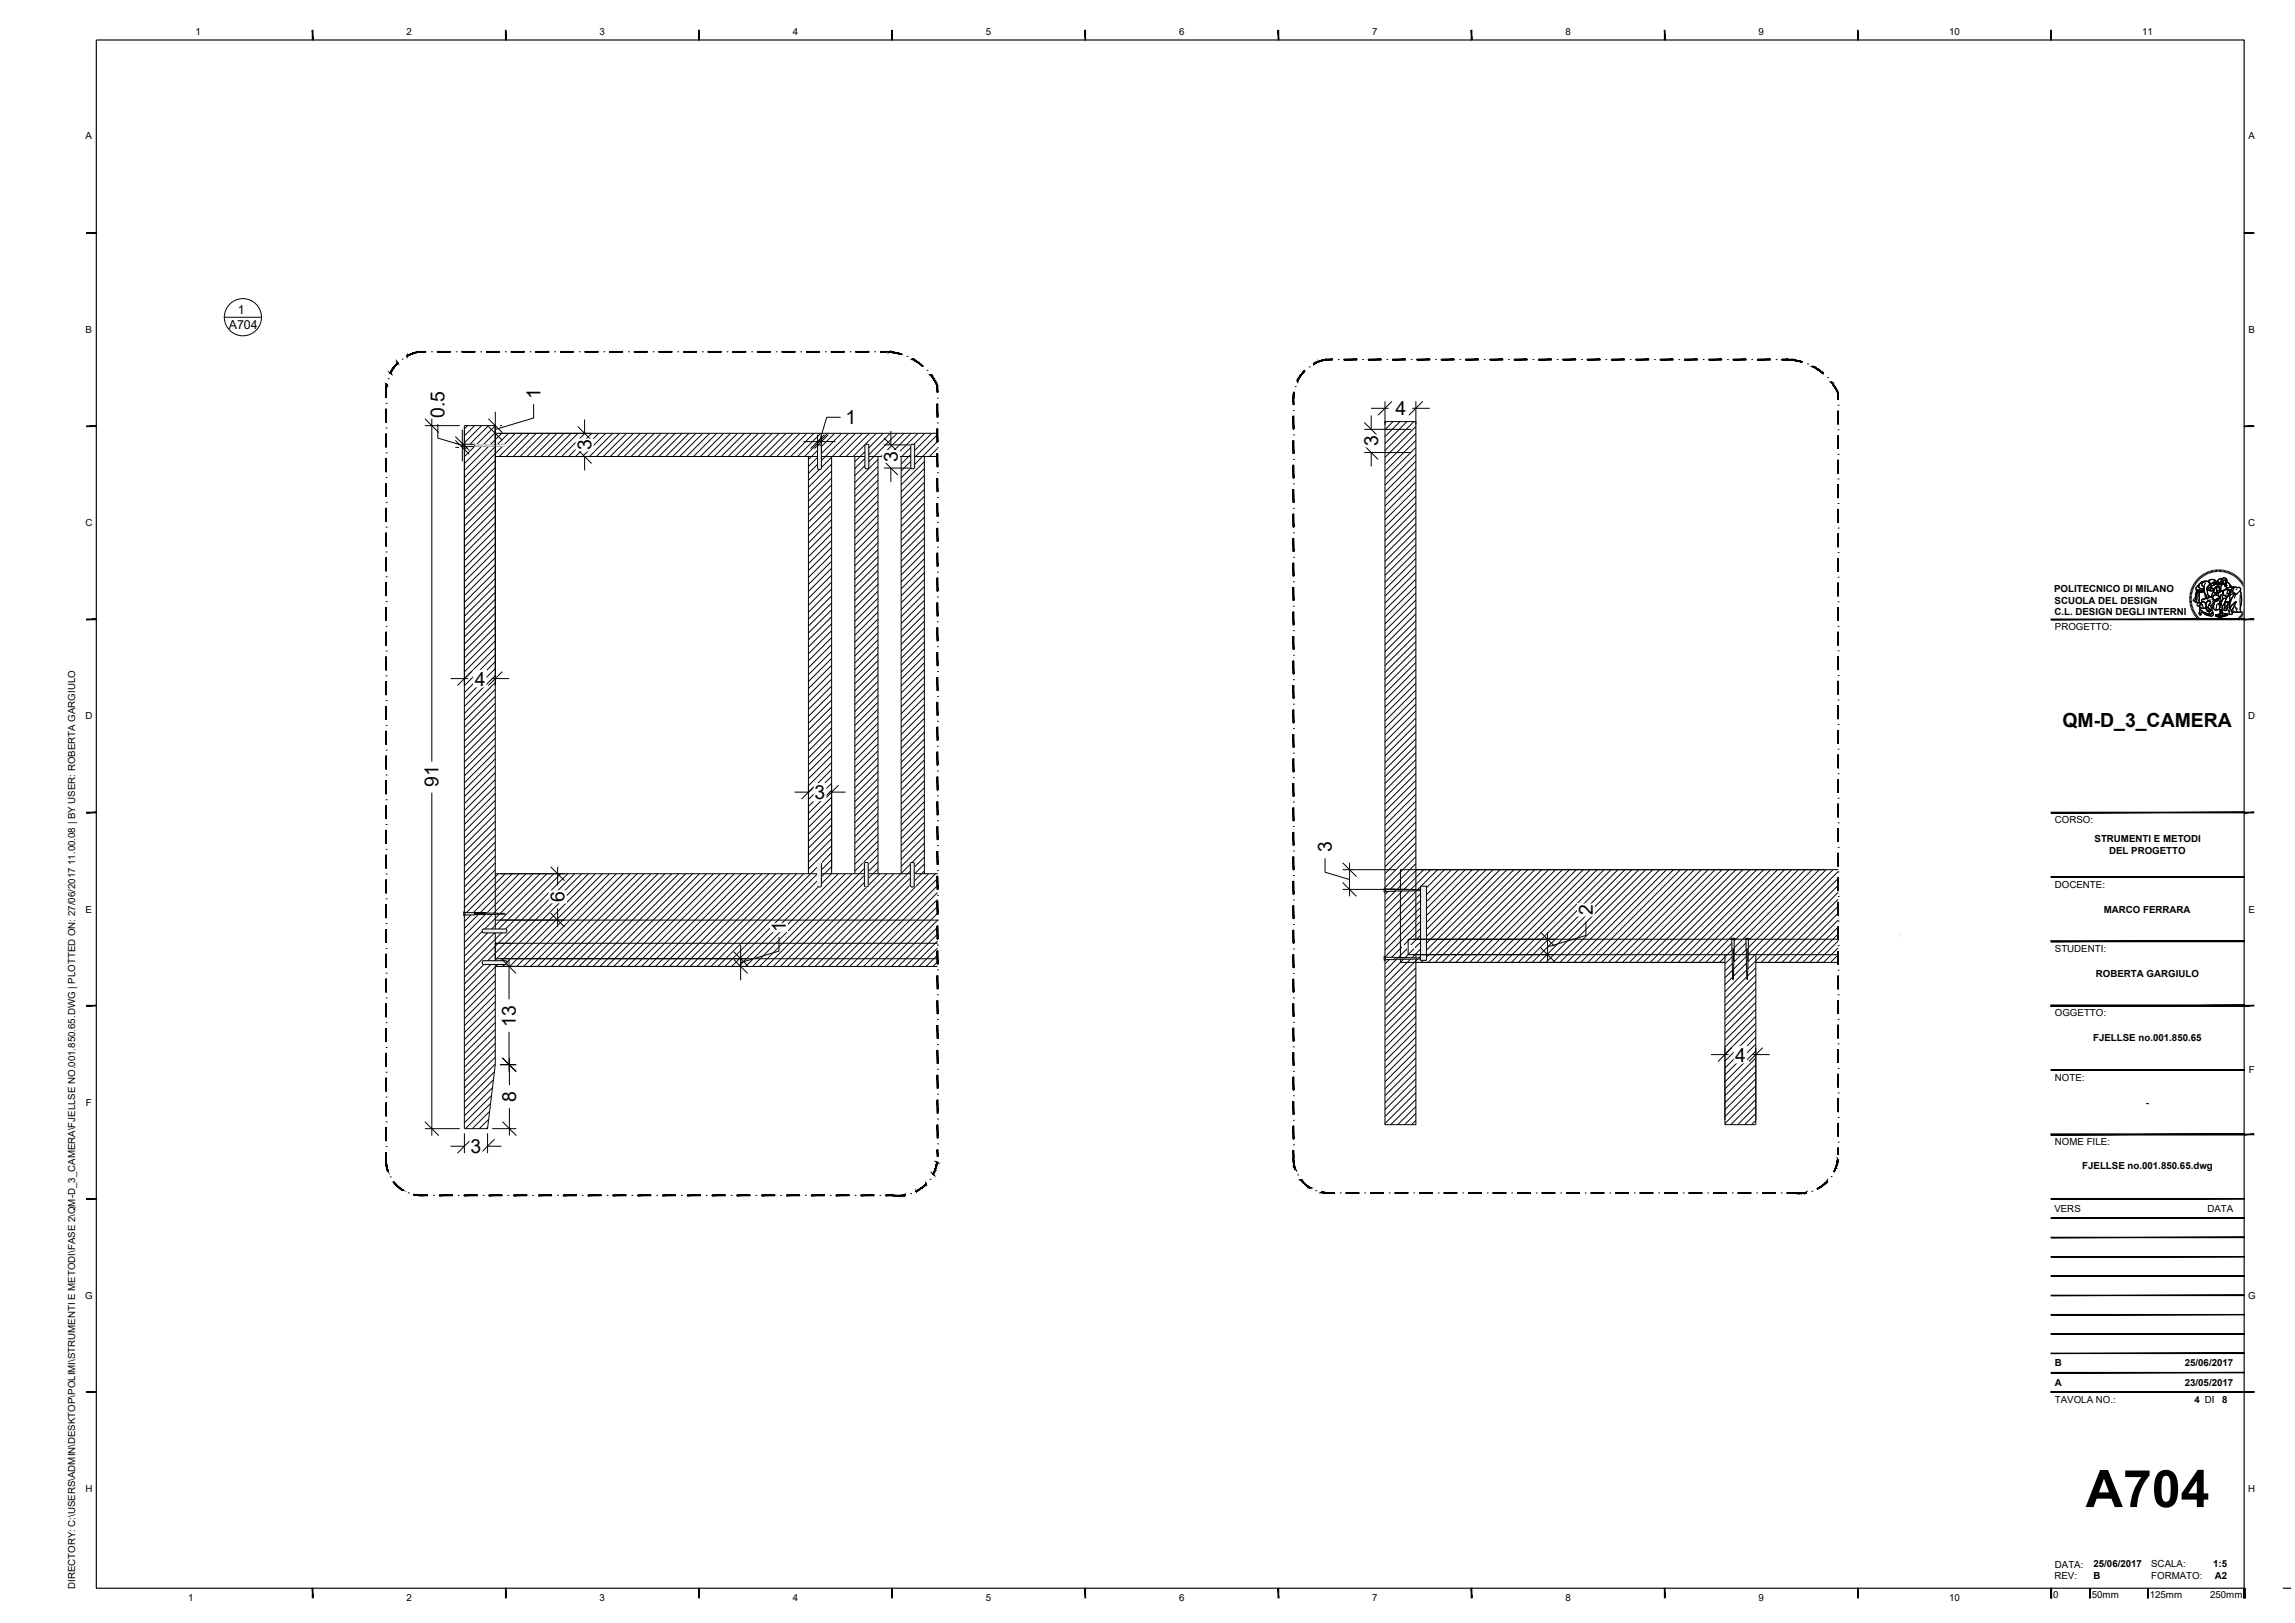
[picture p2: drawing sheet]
<svg xmlns="http://www.w3.org/2000/svg" width="594mm" height="420mm" viewBox="0 0 594 420" stroke-linecap="round" stroke-linejoin="round" font-family="sans-serif">
<defs><g id="words">
<text font-size="13.4" x="539.9" y="390.1">A704</text>
<g font-size="5">
<text x="139.9" y="103.4" transform="rotate(-90 139.9 103.4)">1</text>
<text x="361.2" y="107.5">4</text>
<text x="115.1" y="108.2" transform="rotate(-90 115.1 108.2)">0.5</text>
<text x="218.9" y="109.8">1</text>
<text x="153.1" y="116.6" transform="rotate(-90 153.1 116.6)">3</text>
<text x="232.4" y="119.6" transform="rotate(-90 232.4 119.6)">3</text>
<text x="356.7" y="115.5" transform="rotate(-90 356.7 115.5)">3</text>
<text x="122.9" y="177.5">4</text>
<text x="533.9" y="188.1">QM-D_3_CAMERA</text>
<text x="113.5" y="203.6" transform="rotate(-90 113.5 203.6)">91</text>
<text x="210.9" y="206.8">3</text>
<text x="344.8" y="220.6" transform="rotate(-90 344.8 220.6)">3</text>
<text x="146.1" y="233.6" transform="rotate(-90 146.1 233.6)">6</text>
<text x="412.3" y="236.9" transform="rotate(-90 412.3 236.9)">2</text>
<text x="203.5" y="241.4" transform="rotate(-90 203.5 241.4)">1</text>
<text x="133.5" y="265.9" transform="rotate(-90 133.5 265.9)">13</text>
<text x="449.2" y="274.8">4</text>
<text x="133.6" y="285.3" transform="rotate(-90 133.6 285.3)">8</text>
<text x="121.8" y="298.5">3</text>
</g>
<g font-size="3.2">
<text x="61.5" y="81.3">1</text>
<text x="59.2" y="85.1">A704</text>
</g>
<g font-size="2.5">
<text x="50.6" y="9.2">1</text>
<text x="105.2" y="9.2">2</text>
<text x="155.2" y="9.2">3</text>
<text x="205.2" y="9.2">4</text>
<text x="255.2" y="9.2">5</text>
<text x="305.2" y="9.2">6</text>
<text x="355.2" y="9.2">7</text>
<text x="405.2" y="9.2">8</text>
<text x="455.2" y="9.2">9</text>
<text x="504.5" y="9.2">10</text>
<text x="554.5" y="9.2">11</text>
<text x="582.1" y="36">A</text>
<text x="22.2" y="36">A</text>
<text x="22.2" y="86.2">B</text>
<text x="582.1" y="86.2">B</text>
<text x="22.1" y="136.3">C</text>
<text x="582" y="136.3">C</text>
<text x="531.7" y="153.3">POLITECNICO DI MILANO</text>
<text x="531.8" y="159.3">C.L. DESIGN DEGLI INTERNI</text>
<text x="531.8" y="156.3">SCUOLA DEL DESIGN</text>
<text x="531.9" y="163.1">PROGETTO:</text>
<text x="22.1" y="186.2">D</text>
<text x="582" y="186.2">D</text>
<text x="531.9" y="213.1">CORSO:</text>
<text x="542.2" y="218.1">STRUMENTI E METODI</text>
<text x="546" y="221.1">DEL PROGETTO</text>
<text x="531.9" y="229.8">DOCENTE:</text>
<text x="22.2" y="236.3">E</text>
<text x="544.6" y="236.3">MARCO FERRARA</text>
<text x="582.1" y="236.3">E</text>
<text x="531.9" y="246.5">STUDENTI:</text>
<text x="542.5" y="252.9">ROBERTA GARGIULO</text>
<text x="531.9" y="263.1">OGGETTO:</text>
<text x="541.8" y="269.6">FJELLSE no.001.850.65</text>
<text x="531.9" y="279.8">NOTE:</text>
<text x="582.1" y="277.9">F</text>
<text x="22.2" y="286.3">F</text>
<text x="555.4" y="286.3">-</text>
<text x="531.9" y="296.5">NOME FILE:</text>
<text x="539" y="302.7">FJELLSE no.001.850.65.dwg</text>
<text x="531.8" y="313.7">VERS</text>
<text x="571.4" y="313.7">DATA</text>
<text x="22" y="336.2">G</text>
<text x="581.9" y="336.2">G</text>
<text x="531.9" y="353.8">B</text>
<text x="565.5" y="353.8">25/06/2017</text>
<text x="531.9" y="358.7">A</text>
<text x="565.5" y="358.7">23/05/2017</text>
<text x="531.9" y="363.3">TAVOLA NO.:</text>
<text x="568.1" y="363.3">4 DI</text>
<text x="575.2" y="363.3">8</text>
<text x="22.1" y="386.3">H</text>
<text x="582" y="386.3">H</text>
<text x="531.9" y="405.8">DATA:</text>
<text x="541.9" y="405.7">25/06/2017</text>
<text x="556.8" y="405.7">SCALA:</text>
<text x="572.9" y="405.7">1:5</text>
<text x="19.5" y="411.4" transform="rotate(-90 19.5 411.4)">DIRECTORY: C:\USERS\ADMIN\DESKTOP\POLIMI\STRUMENTI E METODI\FASE 2\QM-D_3_CAMERA\FJELLSE NO.001.850.65.DWG | PLOTTED ON: 27/06/2017 11.00.08 | BY USER: ROBERTA GARGIULO</text>
<text x="531.5" y="413.7">0</text>
<text x="531.8" y="408.7">REV:</text>
<text x="541.5" y="413.7">50mm</text>
<text x="541.9" y="408.7">B</text>
<text x="556.5" y="413.7">125mm</text>
<text x="556.8" y="408.8">FORMATO:</text>
<text x="572.1" y="413.7">250mm</text>
<text x="573.3" y="408.8">A2</text>
<text x="48.7" y="414.5">1</text>
<text x="105.2" y="414.5">2</text>
<text x="155.2" y="414.5">3</text>
<text x="205.2" y="414.5">4</text>
<text x="255.2" y="414.5">5</text>
<text x="305.2" y="414.5">6</text>
<text x="355.2" y="414.5">7</text>
<text x="405.2" y="414.5">8</text>
<text x="455.2" y="414.5">9</text>
<text x="504.5" y="414.5">10</text>
</g>
</g></defs>
<!-- layer: campitura viti -->
<g fill="#f0f0f0" stroke="#f0f0f0" stroke-width=".26">
<path d="M224.2 121.4h.3z"/>
<path d="M236 121.3h.5z"/>
<path d="M211.9 121.5h.5z"/>
<path d="M224.1 229.6h.3z"/>
<path d="M235.9 229.6h.5z"/>
<path d="M122.8 236.4l7.9 .1z"/>
<path d="M122.8 236.5h7.9v.2z"/>
<path d="M122.8 115.1l7.9 .1z"/>
<path d="M122.8 115.2h7.9v.2z"/>
<path d="M212 229.6h.3z"/>
<path d="M452.1 251.1h.3v2.5z"/>
<path d="M448.5 251.1h.3l-.1 2.5z"/>
<path d="M491.9 242.1l.2 .1z"/>
<path d="M236.2 115h.3zM236 115h.5z"/>
<path d="M224.3 115h.3zM224.2 115h.4z"/>
<path d="M236 115l.6 .1zM235.9 115.1h.7z"/>
<path d="M224.2 115l.6 .1zM224 115.1h.8z"/>
<path d="M235.9 115.1l.9 .1zM235.8 115.2h1z"/>
<path d="M224 115.1l.9 .1zM223.9 115.2h1z"/>
<path d="M212 115.2h.4zM211.9 115.2h.5z"/>
<path d="M211.9 115.2l.6 .1zM211.8 115.3h.7z"/>
<path d="M211.8 115.3l.8 .1zM211.6 115.4h1z"/>
<path d="M235.8 115.2l1 6v-6zM235.8 115.2l1 6h-1z"/>
<path d="M223.9 115.2l1 6v-6zM223.9 115.2l1 6h-1z"/>
<path d="M235.8 121.2h1zM235.8 121.2h.9z"/>
<path d="M223.9 121.2h1zM223.9 121.2h.9z"/>
<path d="M235.9 121.2h.8zM235.9 121.2l.6 .1z"/>
<path d="M224 121.2h.8zM224 121.2l.7 .1z"/>
<path d="M211.6 115.4l1 5.9v-5.9zM211.6 115.4l1 5.9h-1z"/>
<path d="M236 121.3l.4 .1zM236.1 121.4h.3z"/>
<path d="M224.1 121.3h.6zM224.1 121.3l.4 .1z"/>
<path d="M211.6 121.3h1zM211.6 121.3l.9 .1z"/>
<path d="M211.7 121.4h.8zM211.7 121.4l.7 .1z"/>
<path d="M211.9 121.5h.4zM212 121.5h.3z"/>
<path d="M120 236.1l.3 .2v-.2zM120 236.1l.3 .2h-.3z"/>
<path d="M120.3 236.3l2.5 .6v-.6zM120.3 236.3l2.5 .6h-2.5z"/>
<path d="M120 236.3l.3 .6v-.6zM120 236.3l.3 .6h-.3z"/>
<path d="M120 236.9l.3 .2v-.2zM120 236.9l.3 .2h-.3z"/>
<path d="M125 240.5l6.1 .1zM125 240.5l6.1 .1h-6.2z"/>
<path d="M124.9 240.6h6.2zM124.9 240.6h6.2z"/>
<path d="M124.9 240.6l6.2 .1zM124.9 240.6l6.2 .1z"/>
<path d="M124.9 240.7l6.3 .1zM124.9 240.7l6.3 .1z"/>
<path d="M124.9 240.8l6.3 .1zM124.9 240.8l6.3 .1z"/>
<path d="M124.8 240.9h6.4zM124.8 240.9h6.4z"/>
<path d="M124.8 240.9l6.4 .1zM124.8 240.9l6.4 .1z"/>
<path d="M124.8 241l6.4 .1zM124.8 241l6.4 .1z"/>
<path d="M124.8 241.1h6.4zM124.8 241.1h6.4z"/>
<path d="M124.8 241.1h6.4zM124.8 241.1l6.4 .1z"/>
<path d="M124.9 241.2h6.3zM124.9 241.2l6.2 .1z"/>
<path d="M124.9 241.3h6.2zM124.9 241.3l6.2 .1z"/>
<path d="M124.9 241.4h6.2zM124.9 241.4h6.2z"/>
<path d="M124.9 241.4h6.2zM124.9 241.4l6.1 .1z"/>
<path d="M125 248.7l6.1 .1zM125 248.7l6.1 .1h-6.2z"/>
<path d="M124.9 248.8h6.2zM124.9 248.8h6.2z"/>
<path d="M124.9 248.8l6.2 .1zM124.9 248.8l6.2 .1z"/>
<path d="M124.9 248.9l6.3 .1zM124.9 248.9l6.3 .1z"/>
<path d="M124.9 249l6.3 .1zM124.9 249l6.3 .1z"/>
<path d="M124.8 249.1h6.4zM124.8 249.1h6.4z"/>
<path d="M124.8 249.1l6.4 .1zM124.8 249.1l6.4 .1z"/>
<path d="M124.8 249.2l6.4 .1zM124.8 249.2l6.4 .1z"/>
<path d="M124.8 249.3h6.4zM124.8 249.3h6.4z"/>
<path d="M124.8 249.3h6.4zM124.8 249.3l6.4 .1z"/>
<path d="M124.9 249.4h6.3zM124.9 249.4l6.2 .1z"/>
<path d="M124.9 249.5h6.2zM124.9 249.5l6.2 .1z"/>
<path d="M124.9 249.6h6.2zM124.9 249.6h6.2z"/>
<path d="M124.9 249.6h6.2zM124.9 249.6l6.1 .1z"/>
<path d="M236.1 223.3h.3zM235.9 223.3h.5z"/>
<path d="M224.2 223.3h.3zM224 223.3h.5z"/>
<path d="M235.9 223.3l.6 .1zM235.8 223.4h.7z"/>
<path d="M224 223.3l.6 .1zM223.9 223.4h.7z"/>
<path d="M235.8 223.4h.9zM235.7 223.4h1z"/>
<path d="M223.9 223.4h.9zM223.8 223.4h1z"/>
<path d="M235.7 223.4l1 6v-6zM235.7 223.4l1 6h-1z"/>
<path d="M223.8 223.4l1 6v-6zM223.8 223.4l1 6h-1z"/>
<path d="M235.7 229.4h1zM235.7 229.4l.9 .1z"/>
<path d="M223.8 229.4h1zM223.8 229.4l.8 .1z"/>
<path d="M235.8 229.5h.8zM235.8 229.5l.6 .1z"/>
<path d="M223.9 229.5h.7zM223.9 229.5l.6 .1z"/>
<path d="M235.9 229.6h.4zM236 229.6h.3z"/>
<path d="M224 229.6h.5zM224 229.6h.4z"/>
<path d="M122.8 236.5h7.9zM122.8 236.5h7.9z"/>
<path d="M122.8 236.5v.2h7.9zM122.8 236.7h7.9z"/>
<path d="M120 114.8l.3 .2v-.2zM120 114.8l.3 .2h-.3z"/>
<path d="M120.3 115l2.5 .6v-.6zM120.3 115l2.5 .6h-2.5z"/>
<path d="M120 115l.3 .6v-.6zM120 115l.3 .6h-.3z"/>
<path d="M120 115.6l.3 .2v-.2zM120 115.6l.3 .2h-.3z"/>
<path d="M122.8 115.2h7.9zM122.8 115.2h7.9z"/>
<path d="M122.8 115.2v.2h7.9zM122.8 115.4h7.9z"/>
<path d="M236.1 223.3h.3zM235.9 223.3h.5z"/>
<path d="M224.2 223.3h.3zM224 223.3h.5z"/>
<path d="M212 223.3h.4zM211.9 223.3h.5z"/>
<path d="M235.9 223.3l.6 .1zM235.8 223.4h.7z"/>
<path d="M224 223.3l.6 .1zM223.9 223.4h.7z"/>
<path d="M211.9 223.3l.6 .1zM211.8 223.4h.7z"/>
<path d="M235.8 223.4h.9zM235.7 223.4h1z"/>
<path d="M223.9 223.4h.9zM223.8 223.4h1z"/>
<path d="M211.8 223.4h.8zM211.6 223.4h1z"/>
<path d="M235.7 223.4l1 6v-6zM235.7 223.4l1 6h-1z"/>
<path d="M223.8 223.4l1 6v-6zM223.8 223.4l1 6h-1z"/>
<path d="M211.6 223.4l1 6v-6zM211.6 223.4l1 6h-1z"/>
<path d="M235.7 229.4h1zM235.7 229.4l.9 .1z"/>
<path d="M223.8 229.4h1zM223.8 229.4l.8 .1z"/>
<path d="M211.6 229.4h1zM211.6 229.4l.9 .1z"/>
<path d="M235.8 229.5h.8zM235.8 229.5l.6 .1z"/>
<path d="M223.9 229.5h.7zM223.9 229.5l.6 .1z"/>
<path d="M211.7 229.5h.8zM211.7 229.5l.7 .1z"/>
<path d="M235.9 229.6h.4zM236 229.6h.3z"/>
<path d="M224 229.6h.5zM224 229.6h.4z"/>
<path d="M211.9 229.6h.5zM211.9 229.6h.4z"/>
<path d="M452.1 245.7l.4 1.4v-1.4zM452.1 245.7l.4 1.4h-.4z"/>
<path d="M452.1 247.1l.4 1.7v-1.7zM452.1 247.1l.4 1.7h-.4z"/>
<path d="M452.1 248.8l.3 2.3 .1-2.3zM452.1 248.8l.3 2.3h-.3z"/>
<path d="M452.1 251.1h.3zM452.1 251.1h.3z"/>
<path d="M452.2 253.6h.2zM452.1 251.1l.3 2.5h-.2z"/>
<path d="M448.1 242.9l1 .3v-.3zM448.1 242.9l1 .3h-1z"/>
<path d="M448.3 243.2l.6 2.5v-2.5zM448.3 243.2l.6 2.5h-.6z"/>
<path d="M448.4 245.7l.4 1.4v-1.4zM448.4 245.7l.4 1.4h-.4z"/>
<path d="M448.4 247.1l.4 1.7v-1.7zM448.4 247.1l.4 1.7h-.4z"/>
<path d="M448.4 248.8l.4 2.3v-2.3zM448.4 248.8l.4 2.3h-.3z"/>
<path d="M448.5 251.1h.3zM448.5 251.1h.3z"/>
<path d="M448.5 251.1v2.5h.2zM448.5 253.6h.2z"/>
<path d="M451.8 242.9l1 .3v-.3zM451.8 242.9l1 .3h-1z"/>
<path d="M452 243.2l.6 2.5v-2.5zM452 243.2l.6 2.5h-.6z"/>
<path d="M367.7 229.4l1.5 13.7v-13.7zM367.7 229.4l1.5 13.7h-1.5z"/>
<path d="M367.7 243.1l1.5 4v-4zM367.7 243.1l1.5 4h-1.5z"/>
<path d="M358.3 247.6l.3 .2v-.2zM358.3 247.6l.3 .2h-.3z"/>
<path d="M358.6 247.8l2.5 .6v-.6zM358.6 247.8l2.5 .6h-2.5z"/>
<path d="M358.3 247.8l.3 .6v-.6zM358.3 247.8l.3 .6h-.3z"/>
<path d="M367.7 247.1l1.5 1.5v-1.5zM367.7 247.1l1.5 1.5h-1.5z"/>
<path d="M358.3 248.4l.3 .2v-.2zM358.3 248.4l.3 .2h-.3z"/>
<path d="M361.1 247.9l6.6 .1zM361.1 247.9l6.6 .1z"/>
<path d="M361.1 248l6.6 .3v-.3zM361.1 248l6.6 .3h-6.6z"/>
<path d="M361.1 248.3h6.6zM361.1 248.3h5.4z"/>
<path d="M361.1 248.3h5.4zM361.1 248.3h5.4z"/>
<path d="M361.1 248.3h5.4zM361.1 248.3h1.4z"/>
<path d="M361.1 248.3h1.4zM361.1 248.3h1.4z"/>
<path d="M358.3 229.9l.3 1.1v-1.1zM358.3 229.9l.3 1.1h-.3z"/>
<path d="M358.6 230.1l2.5 .7v-.7zM358.6 230.1l2.5 .7h-2.5z"/>
<path d="M361.1 230.2l6.6 .1zM361.1 230.2l6.6 .1z"/>
<path d="M361.1 230.3l6.6 .3v-.3zM361.1 230.3l6.6 .3h-6.6z"/>
<path d="M361.1 230.6h6.6zM361.1 230.6h5.4z"/>
<path d="M361.1 230.6h5.4zM361.1 230.6h5.4z"/>
<path d="M361.1 230.6h5.4zM361.1 230.6h1.4zM361.1 230.6h1.4zM361.1 230.6h1.4z"/>
<path d="M492.1 242.2l-.2 .2zM491.9 242.1l.2 .1-.2 .2z"/>
</g>
<!-- layer: Tratteggio -->
<g fill="none" stroke="#000" stroke-width=".26">
<path d="M120 114.8h.3v1h-.3zM120.3 115h2.5v.6h-2.5M121 115.6l-.8 .8M121.1 110.2l-.9 .8M122.9 110.2l-2.7 2.6M122.9 115.5l-2.7 2.7M124.7 110.2l-4.5 4.4M124.7 115.5l-4.5 4.5M125.9 115.1l4.8 .1v.2l-7.9 .1M125.9 115.1h-3.1h3.1M126.5 110.2l-4.9 4.8M126.5 115.5l-6.3 6.3"/>
<path d="M128.2 110.2l-4.8 4.8M128.2 112l-3 3.1M128.2 119.2l-8 8M128.4 115.5l-8.2 8.1M129.9 112.2l-3 2.9M130.2 115.4l-10 10M131.6 112.2l-2.9 3M133.4 112.2l-3 3M135.2 112.2l-6 6M137 112.2l-6 6M138.8 112.2l-6 6M140.6 112.2l-6 6"/>
<path d="M142.4 112.2l-6 6M144.2 112.2l-6 6M146 112.2l-6 6M147.8 112.2l-6 6M149.6 112.2l-6 6M151.4 112.2l-6 6M153.2 112.2l-6 6M155 112.2l-6 6M156.8 112.2l-6 6M158.6 112.2l-6 6M160.4 112.2l-6 6M162.2 112.2l-6 6"/>
<path d="M164 112.2l-6 6M165.8 112.2l-6 6M167.6 112.2l-6 6M169.4 112.2l-6 6M171.2 112.2l-6 6M173 112.2l-6 6M174.7 112.2l-6 6M176.5 112.2l-6 6M178.3 112.2l-6 6M180.1 112.2l-6 6M181.9 112.2l-6 6M183.7 112.2l-6 6"/>
<path d="M185.5 112.2l-6 6M187.3 112.2l-6 6M189.1 112.2l-6 6M190.9 112.2l-6 6M192.7 112.2l-6 6M194.5 112.2l-6 6M196.3 112.2l-6 6M198.1 112.2l-6 6M199.9 112.2l-6 6M201.7 112.2l-6 6M203.5 112.2l-6 6M205.3 112.2l-6 6"/>
<path d="M207.1 112.2l-6 6M208.9 112.2l-6 6M210.7 112.2l-6 6M211.6 116.6l-2.3 2.4M211.6 118.4l-2.3 2.4M211.6 115.3l.5-.1 .5 .1v6a.73 .73 0 0 1-1 0zM212.5 112.2l-6 6M214.3 112.2l-6 6M215.3 118.4l-2.7 2.6M216.1 112.2l-3.5 3.4M217.9 112.2l-5.3 5.2M219.7 112.2l-7.1 7"/>
<path d="M221.5 112.2l-6 6M223.3 112.2l-6 6M223.9 115.2l.5-.2 .5 .2M223.9 115.2v6a.71 .71 0 0 0 1 0v-6M223.9 116.9l-2.6 2.6M223.9 118.7l-2.6 2.6M225 112.2l-6 6M226.8 112.2l-6 6M227.3 118.9l-6 6M228.6 112.2l-3.7 3.7M230.4 112.2l-5.5 5.5M232.2 112.2l-7.3 7.3"/>
<path d="M234 112.2l-6 6M235.8 115.2l.5-.2 .5 .2M235.8 115.2v6a.71 .71 0 0 0 1 0M235.8 119.4l-2.5 2.5M235.8 115.8l-2.5 2.5M235.8 117.6l-2.5 2.5M235.8 112.2l-6 6M236.8 115.2v6M237.6 112.2l-6 6M239.3 119.5l-6 6M239.4 112.2l-2.8 2.8M241.2 112.2l-4.4 4.4"/>
<path d="M242.7 112.5l-5.9 5.9M242.7 116.1l-2.1 2.1M242.7 117.9l-.3 .3M242.7 114.3l-5.9 5.9M358.8 109.2l-.3 .2M360.6 109.2l-2.1 2M362.4 109.2l-3.9 3.8M364.2 109.2l-5.7 5.6M366 109.2l-7.5 7.4M366.5 110.4l-8 8M366.5 112.2l-8 8M366.5 114l-8 8"/>
<path d="M366.5 115.8l-8 8M366.5 117.6l-8 8M366.5 119.4l-8 8M128.2 121l-8 8M128.2 122.8l-8 8M128.2 124.6l-8 8M128.2 126.4l-8 8M128.2 128.2l-8 8M128.2 130l-8 8M128.2 131.8l-8 8M128.2 133.6l-8 8M128.2 135.4l-8 8"/>
<path d="M128.2 137.2l-8 8M128.2 139l-8 8M211.6 120.2l-2.3 2.4M212.1 121.6l-2.8 2.8M215.3 139.9l-6 6M215.3 120.2l-6 6M215.3 122l-6 6M215.3 123.8l-6 6M215.3 125.5l-6 6M215.3 127.3l-6 6M215.3 129.1l-6 6M215.3 130.9l-6 6"/>
<path d="M215.3 132.7l-6 6M215.3 134.5l-6 6M215.3 136.3l-6 6M215.3 138.1l-6 6M223.9 120.5l-2.6 2.6M227.3 127.9l-6 6M227.3 131.5l-6 6M227.3 133.3l-6 6M227.3 136.9l-6 6M227.3 138.7l-6 6M227.3 120.7l-6 6M227.3 122.5l-6 6"/>
<path d="M227.3 124.3l-6 6M227.3 126.1l-6 6M227.3 129.7l-6 6M227.3 135.1l-6 6M235.8 121.2l-2.5 2.5M239.3 121.3l-6 6M239.3 124.9l-6 6M239.3 126.7l-6 6M239.3 130.3l-6 6M239.3 133.9l-6 6M239.3 135.7l-6 6M239.3 139.3l-6 6"/>
<path d="M239.3 123.1l-6 6M239.3 128.5l-6 6M239.3 132.1l-6 6M239.3 137.5l-6 6M366.5 121.2l-8 8M366.5 123l-8 8M366.5 124.8l-8 8M366.5 126.6l-8 8M366.5 128.4l-8 8M366.5 130.2l-8 8M366.5 132l-8 8M366.5 133.8l-8 8"/>
<path d="M366.5 135.6l-8 8M366.5 137.4l-8 8M366.5 139.2l-8 8M128.2 140.8l-8 8M128.2 142.6l-8 8M128.2 144.4l-8 8M128.2 146.2l-8 8M128.2 147.9l-8 8M128.2 149.7l-8 8M128.2 151.5l-8 8M128.2 153.3l-8 8M128.2 155.1l-8 8"/>
<path d="M128.2 156.9l-8 8M128.2 158.7l-8 8M215.3 143.5l-6 6M215.3 145.3l-6 6M215.3 148.9l-6 6M215.3 150.7l-6 6M215.3 152.5l-6 6M215.3 154.3l-6 6M215.3 157.9l-6 6M215.3 159.7l-6 6M215.3 141.7l-6 6M215.3 147.1l-6 6"/>
<path d="M215.3 156.1l-6 6M227.3 142.3l-6 6M227.3 145.9l-6 6M227.3 147.7l-6 6M227.3 151.3l-6 6M227.3 153.1l-6 6M227.3 156.7l-6 6M227.3 158.4l-6 6M227.3 140.5l-6 6M227.3 144.1l-6 6M227.3 149.5l-6 6M227.3 154.9l-6 6"/>
<path d="M239.3 141.1l-6 6M239.3 144.7l-6 6M239.3 146.4l-6 6M239.3 148.2l-6 6M239.3 150l-6 6M239.3 153.6l-6 6M239.3 155.4l-6 6M239.3 159l-6 6M239.3 142.9l-6 6M239.3 151.8l-6 6M239.3 157.2l-6 6M366.5 141l-8 8"/>
<path d="M366.5 142.8l-8 8M366.5 144.6l-8 8M366.5 146.3l-8 8.1M366.5 148.1l-8 8M366.5 149.9l-8 8M366.5 151.7l-8 8M366.5 153.5l-8 8M366.5 155.3l-8 8M366.5 157.1l-8 8M366.5 158.9l-8 8M128.2 160.5l-8 8M128.2 162.3l-8 8"/>
<path d="M128.2 164.1l-8 8M128.2 165.9l-8 8M128.2 167.7l-8 8M128.2 169.5l-8 8M128.2 171.3l-8 8M128.2 173.1l-8 8M128.2 174.9l-8 8M128.2 176.7l-8 8M128.2 178.5l-8 8M215.3 163.3l-6 6M215.3 165.1l-6 6M215.3 166.9l-6 6"/>
<path d="M215.3 168.7l-6 6M215.3 170.4l-6 6M215.3 172.2l-6 6M215.3 174l-6 6M215.3 177.6l-6 6M215.3 179.4l-6 6M215.3 161.5l-6 6M215.3 175.8l-6 6M227.3 160.2l-6 6M227.3 162l-6 6M227.3 165.6l-6 6M227.3 167.4l-6 6"/>
<path d="M227.3 171l-6 6M227.3 172.8l-6 6M227.3 174.6l-6 6M227.3 176.4l-6 6M227.3 163.8l-6 6M227.3 169.2l-6 6M227.3 178.2l-6 6M239.3 160.8l-6 6M239.3 162.6l-6 6M239.3 164.4l-6 6M239.3 168l-6 6M239.3 169.8l-6 6"/>
<path d="M239.3 171.6l-6 6M239.3 173.4l-6 6M239.3 175.2l-6 6M239.3 177l-6 6M239.3 178.8l-6 6M239.3 166.2l-6 6M366.5 160.7l-8 8M366.5 162.5l-8 8M366.5 164.3l-8 8M366.5 166.1l-8 8M366.5 167.9l-8 8M366.5 169.7l-8 8"/>
<path d="M366.5 171.5l-8 8M366.5 173.3l-8 8M366.5 175.1l-8 8M366.5 176.9l-8 8M366.5 178.7l-8 8M128.2 180.3l-8 8M128.2 182.1l-8 8M128.2 183.9l-8 8M128.2 185.7l-8 8M128.2 187.5l-8 8M128.2 189.3l-8 8M128.2 191.1l-8 8"/>
<path d="M128.2 192.9l-8 8M128.2 194.7l-8 8M128.2 196.5l-8 8M128.2 198.3l-8 7.9M215.3 181.2l-6 6M215.3 183l-6 6M215.3 184.8l-6 6M215.3 186.6l-6 6M215.3 188.4l-6 6M215.3 192l-6 6M215.3 193.8l-6 6M215.3 195.6l-6 6"/>
<path d="M215.3 197.4l-6 6M215.3 199.2l-6 6M215.3 190.2l-6 6M227.3 180l-6 6M227.3 181.8l-6 6M227.3 183.6l-6 6M227.3 185.4l-6 6M227.3 187.2l-6 6M227.3 189l-6 6M227.3 190.8l-6 6M227.3 194.4l-6 6M227.3 196.2l-6 6"/>
<path d="M227.3 198l-6 6M227.3 199.8l-6 6M227.3 192.6l-6 6M239.3 182.4l-6 6M239.3 184.2l-6 6M239.3 187.8l-6 6M239.3 189.6l-6 6M239.3 191.4l-6 6M239.3 193.1l-6 6.1M239.3 196.7l-6 6M239.3 198.5l-6 6M239.3 180.6l-6 6"/>
<path d="M239.3 186l-6 6M239.3 194.9l-6 6M366.5 180.5l-8 8M366.5 182.3l-8 8M366.5 184.1l-8 8M366.5 185.9l-8 8M366.5 187.7l-8 8M366.5 189.5l-8 8M366.5 191.2l-8 8M366.5 193l-8 8M366.5 194.8l-8 8M366.5 196.6l-8 8"/>
<path d="M366.5 198.4l-8 8M128.2 200l-8 8M128.2 201.8l-8 8M128.2 203.6l-8 8M128.2 205.4l-8 8M128.2 207.2l-8 8M128.2 209l-8 8M128.2 210.8l-8 8M128.2 212.6l-8 8M128.2 214.4l-8 8M128.2 216.2l-8 8M128.2 218l-8 8"/>
<path d="M128.2 219.8l-8 8M215.3 201l-6 6M215.3 202.8l-6 6M215.3 206.4l-6 6M215.3 208.2l-6 6M215.3 210l-6 6M215.3 211.8l-6 6M215.3 213.6l-6 6M215.3 215.4l-6 6M215.3 217.2l-6 6M215.3 204.6l-6 6M215.3 219l-6 6"/>
<path d="M227.3 201.6l-6 6M227.3 203.4l-6 6M227.3 205.2l-6 6M227.3 208.7l-6 6M227.3 210.5l-6 6M227.3 212.3l-6 6M227.3 214.1l-6 6M227.3 215.9l-6 6M227.3 217.7l-6 6M227.3 219.5l-6 6M227.3 207l-6 6M239.3 202.1l-6 6"/>
<path d="M239.3 203.9l-6 6M239.3 205.7l-6 6M239.3 207.5l-6 6M239.3 209.3l-6 6M239.3 211.1l-6 6M239.3 212.9l-6 6M239.3 216.5l-6 6M239.3 218.3l-6 6M239.3 200.3l-6 6M239.3 214.7l-6 6M366.5 200.2l-8 8M366.5 202l-8 8"/>
<path d="M366.5 203.8l-8 8M366.5 205.6l-8 8M366.5 207.4l-8 8M366.5 209.2l-8 8M366.5 211l-8 8M366.5 212.8l-8 8M366.5 214.6l-8 8M366.5 216.4l-8 8M366.5 218.2l-8 8M366.5 220l-8 8M120 236.1h.3v1h-.3zM120.3 236.3h2.5v.6h-2.5"/>
<path d="M121.9 236.9l-1.7 1.7M123.8 236.8l-3.6 3.6M125.6 236.8l-5.4 5.4M125.9 236.4l4.8 .1v.2l-7.9 .1M125.9 236.4h-3.1h3.1M127.4 236.7l-7.2 7.3M128.2 221.6l-8 8M128.2 223.4l-8 8M128.2 225.2l-8 8M129 226.2l-8.8 8.8M129.3 236.7l-3.8 3.8M130.8 226.2l-10.1 10.1"/>
<path d="M132.6 226.2l-10.1 10.1M134.4 226.2l-10.1 10.1M136.2 226.2l-10.2 10.2M138 226.2l-10.2 10.2M139.8 226.2l-10.3 10.2M141.6 226.2l-14.3 14.3M143.4 226.2l-14.3 14.3M145.2 226.2l-14.4 14.3M147 226.2l-26.8 26.7M148.8 226.2l-22.6 22.5M150.6 226.2l-22.6 22.5M152.4 226.2l-22.6 22.5"/>
<path d="M154.1 226.2l-22.9 22.9M155.9 226.2l-24 24M157.7 226.2l-24 24M159.5 226.2l-24 24M161.3 226.2l-24 24M163.1 226.2l-24 24M164.9 226.2l-24 24M166.7 226.2l-24 24M168.5 226.2l-24 24M170.3 226.2l-24 24M172.1 226.2l-24 24M173.9 226.2l-24 24"/>
<path d="M175.7 226.2l-24 24M177.5 226.2l-24 24M179.3 226.2l-24 24M181.1 226.2l-24 24M182.9 226.2l-24 24M184.7 226.2l-24 24M186.5 226.2l-24 24M188.3 226.2l-24 24M190.1 226.2l-24 24M191.9 226.2l-24 24M193.7 226.2l-24 24M195.5 226.2l-24 24"/>
<path d="M197.3 226.2l-24 24M199 226.2l-24 24M200.8 226.2l-24 24M202.6 226.2l-24 24M204.4 226.2l-24 24M206.2 226.2l-24 24M208 226.2l-24 24M211.6 224.4l-25.8 25.8M211.6 226.2l-24 24M211.6 228l-22.2 22.2M211.6 226.2h.1M211.6 223.4v6a.71 .71 0 0 0 1 0v-6"/>
<path d="M211.6 223.4l.5-.2 .5 .2M211.8 229.6l-20.6 20.6M215.3 220.7l-2.7 2.7M215.3 222.5l-2.7 2.7M215.3 224.3l-2.7 2.7M215.3 226.1l-2.7 2.7M217 226.2l-24 24M218.8 226.2l-24 24M220.6 226.2l-24 24M223.8 223.4l.5-.2 .5 .2M223.8 224.8l-25.4 25.4M223.8 226.6l-23.6 23.6"/>
<path d="M223.8 228.4l-21.8 21.8M223.8 223.4v6a.71 .71 0 0 0 1 0v-6M224.3 229.6l-20.5 20.6M227.3 221.3l-2.5 2.5M227.3 223.1l-2.5 2.5M227.3 224.9l-2.5 2.5M227.8 226.2l-3 3M229.6 226.2l-24 24M231.4 226.2l-24 24M233.2 226.2l-24 24M235.7 225.5l-24.7 24.7M235.7 227.3l-22.9 22.9"/>
<path d="M235.7 229.1l-21.1 21.1M235.7 223.7l-2.4 2.4M235.7 223.4v6M235.7 223.4l.5-.2 .5 .2M236.7 223.4v6a.71 .71 0 0 1-1 0M239.3 220.1l-3.2 3.2M239.3 221.9l-2.6 2.6M239.3 223.7l-2.6 2.6M239.3 225.5l-2.6 2.6M240.4 226.2l-24 24M242.2 226.2l-24 24M242.7 227.5l-22.8 22.7"/>
<path d="M242.7 229.3l-21 20.9M242.7 231.1l-19.2 19.1M242.7 232.9l-17.4 17.3M242.7 234.7l-15.6 15.5M242.7 236.4l-13.8 13.8M242.7 238.2l-12 12M358.3 229.9h.3v1.1h-.3zM358.6 230.1h2.5v.7h-2.5M359.3 230.8l-.7 .7M361.1 230.2l6.6 .1M361.2 230.6l-2.6 2.7M363 230.6l-4.4 4.5"/>
<path d="M364.8 230.6l-6.2 6.3M366.5 221.8l-8 8M366.5 223.6l-6.5 6.5M366.7 230.6l-8.2 8.1M366.7 225.1l-5.1 5.1M367.7 231.4l-9.2 9.1M367.7 233.1l-9.2 9.2M367.7 234.9l-9.2 9.2M367.7 236.7l-9.2 9.2M367.7 238.5l-9.1 9.2M367.7 229.4h1.5v19.2h-1.5zM367.7 229.6l-.7 .7"/>
<path d="M367.7 230.6h-6.6M368.5 225.1l-5.1 5.1M370.3 225.1l-5.1 5.2M372.1 225.1l-4.2 4.3M373.9 225.1l-4.7 4.7M375.7 225.1l-6.5 6.5M377.5 225.1l-8.3 8.3M379.3 225.1l-10.1 10.1M381.1 225.1l-11.9 11.9M382.9 225.1l-13.7 13.7M384.7 225.1l-15.5 15.5M386.5 225.1l-17.3 17.3"/>
<path d="M388.3 225.1l-19.1 19.1M390.1 225.1l-20.9 20.9M391.9 225.1l-22.7 22.7M393.7 225.1l-24 24M395.5 225.1l-24 24M397.3 225.1l-24 24M399.1 225.1l-24 24M400.9 225.1l-24 24M402.7 225.1l-24 24M404.4 225.1l-23.9 24M406.2 225.1l-24 24M408 225.1l-24 24"/>
<path d="M409.8 225.1l-24 24M411.6 225.1l-24 24M413.4 225.1l-24 24M415.2 225.1l-24 24M417 225.1l-24 24M418.8 225.1l-24 24M420.6 225.1l-24 24M422.4 225.1l-24 24M424.2 225.1l-24 24M426 225.1l-24 24M427.8 225.1l-24 24M429.6 225.1l-24 24"/>
<path d="M431.4 225.1l-24 24M433.2 225.1l-24 24M435 225.1l-24 24M436.8 225.1l-24 24M438.6 225.1l-24 24M440.4 225.1l-24 24M442.2 225.1l-24 24M444 225.1l-24 24M445.8 225.1l-24 24M447.6 225.1l-24 24M449.4 225.1l-24 24M451.2 225.1l-24 24"/>
<path d="M453 225.1l-24.1 24M454.7 225.1l-24 24M456.5 225.1l-24 24M458.3 225.1l-24 24M460.1 225.1l-24 24M461.9 225.1l-24 24M463.7 225.1l-24 24M465.5 225.1l-24 24M467.3 225.1l-18.4 18.5M469.1 225.1l-20.2 20.3M470.9 225.1l-18.3 18.4M472.7 225.1l-20.1 20.2"/>
<path d="M474.5 225.1l-22 22.1M475.8 225.6l-23.3 23.4M475.8 227.4l-23.4 23.4M475.8 229.2l-19.9 19.9M475.8 231l-18.1 18.1M475.8 232.8l-16.3 16.3M475.8 234.6l-14.5 14.5M475.8 236.4l-12.7 12.7M475.8 238.2l-10.9 10.9M124.8 241.1l-4.6 4.7M125 240.5h6l.2 .5-.2 .5h-6a.72 .72 0 0 1 0-1zM125 248.7h6l.2 .5-.2 .5h-6a.71 .71 0 0 1 0-1z"/>
<path d="M125.3 249.7l-5.1 5M126.3 241.5l-6.1 6.1M127 249.7l-6.8 6.8M128.1 241.5l-7.9 7.9M128.2 250.3l-8 8M128.2 252.1l-8 8M128.2 253.9l-8 8M128.2 255.7l-8 8M128.2 257.5l-8 8M128.2 259.3l-8 8M128.8 249.7l-.4 .5M129.9 241.5l-9.7 9.6"/>
<path d="M130.6 249.7l-.4 .5M242.7 240l-10.2 10.2M242.7 241.8l-8.4 8.4M242.7 243.6l-6.6 6.6M242.7 245.4l-4.8 4.8M242.7 247.2l-3 3M242.7 249l-1.2 1.2M358.3 247.6h.3v1h-.3zM358.6 247.8h2.5v.6h-2.5M359.6 248.4l-1 1.1M361.1 247.9v.4h6.6v-.3l-3.5-.1M361.5 248.3l-2.9 3"/>
<path d="M362.9 245.1l-2.7 2.7M363.3 248.3l-4.7 4.8M364.2 247.9h-3.1h3.1M364.2 245.6l-2.2 2.3M365.1 248.3l-6.5 6.6M366 245.6l-2.3 2.3M366.5 250.5l-7.9 7.9M366.5 252.3l-7.9 7.9M366.5 254.1l-7.9 7.9M366.5 255.9l-7.9 7.9M366.5 257.7l-7.9 8M366.5 259.5l-7.9 8"/>
<path d="M367 248.3l-8.4 8.3M367.7 240.3l-4.3 4.3M367.7 245.7l-2.2 2.2M367.7 242.1l-2.5 2.5M367.7 243.9l-1.4 1.5M367.7 247.5l-.5 .5M368.4 248.6l-.5 .5M448.1 242.9h1v.3h-1zM448.3 243.2v2.5h.6v-2.5M448.3 244.2l-5 4.9M448.4 245.7l.1 7.9h.2l.1-7.9v3.1M448.4 245.9l-3.3 3.2"/>
<path d="M448.4 247.7l-1.9 1.8M448.4 249.4l-1.9 1.9M448.5 251.2l-2 1.9M448.5 253l-2 1.9M451.8 242.9h1v.3h-1zM452 243.2v2.5h.6v-2.5M452 244.1l-3.2 3.1M452.1 245.7l.1 7.9h.2l.1-4.8M452.1 245.8l-3.3 3.2M452.1 247.6l-3.3 3.3M452.1 249.4l-3.4 3.3M452.1 251.1l-5.6 5.6"/>
<path d="M452.1 252.9l-5.6 5.6M452.5 245.7v3.1M454.5 250.5l-2.1 2.1M454.5 252.3l-8 8M454.5 254.1l-8 8M454.5 255.9l-8 8M454.5 257.7l-8 8M454.5 259.5l-8 8M475.8 240l-9.1 9.1M475.8 241.8l-7.3 7.3M475.8 243.6l-5.5 5.5M475.8 245.4l-3.7 3.7"/>
<path d="M475.8 247.2l-1.9 1.9M475.8 249l-.2 .1M127.7 279.5l-7.5 7.6M128 277.5l-7.8 7.8M128.2 261.1l-8 8M128.2 262.9l-8 8M128.2 264.7l-8 8M128.2 266.5l-8 8M128.2 268.3l-8 8M128.2 270.1l-8 8M128.2 271.9l-8 8M128.2 273.7l-8 8"/>
<path d="M128.2 275.5l-8 8M366.5 261.3l-8 8M366.5 263.1l-8 8M366.5 264.9l-8 8M366.5 266.7l-8 8M366.5 268.5l-8 8M366.5 270.3l-8 7.9M366.5 272.1l-8 7.9M366.5 273.9l-8 7.9M366.5 275.7l-8 7.9M366.5 277.5l-8 7.9M366.5 279.3l-8 7.9"/>
<path d="M454.5 261.3l-8 8M454.5 263.1l-8 8M454.5 264.9l-8 8M454.5 266.7l-8 8M454.5 268.5l-8 8M454.5 270.3l-8 8M454.5 272.1l-8 8M454.5 273.9l-8 8M454.5 275.7l-8 8M454.5 277.5l-8 8M454.5 279.3l-8 8M126.3 291.8l-.4 .4"/>
<path d="M126.5 289.8l-2.4 2.4M126.7 287.7l-4.4 4.5M127 285.7l-6.5 6.5M127.2 283.6l-7 7.1M127.5 281.6l-7.3 7.3M366.5 281.1l-8 7.9M366.5 282.9l-8 8M366.5 284.6l-6.5 6.6M366.5 286.4l-4.7 4.8M366.5 288.2l-2.9 3M366.5 290l-1.1 1.2M454.5 281.1l-8 8"/>
<path d="M454.5 282.9l-8 8M454.5 284.7l-6.5 6.5M454.5 286.5l-4.7 4.7M454.5 288.2l-2.9 3M454.5 290l-1.1 1.2"/>
</g>
<!-- layer: 0 -->
<g fill="none" stroke="#000" stroke-width=".26">
<path d="M110 108.4l3.6 3.6M117.9 113l3.6 3.6M117.9 114l3.6 3.6M120.2 114.8v-4.6h8v4.9M120.2 115.8v120.3M126.4 108.4l3.6 3.6M126.4 110.4l3.6 3.6M128.2 115.5v120.9M128.2 112.2h114.4M128.2 118.2h83.4M149.5 110.4l3.6 3.6M149.5 116.4l3.6 3.6"/>
<path d="M209.3 118.2v108M212.6 118.2h11.3M213.4 112.5l-3.6 3.6M214.4 112.5l-3.6 3.6M215.3 118.2v108M221.3 118.2v108M224.9 118.2h10.9M227.3 118.2v108M228.8 113.4l3.6 3.6M228.8 119.4l3.6 3.6M233.3 118.2v108M236.8 118.2h5.8"/>
<path d="M239.3 118.2v108M353.2 109.4l3.6 3.5M353.2 115.4l3.6 3.5M360.3 103.9l-3.6 3.6M368.3 103.9l-3.6 3.6M122 173.9l-3.6 3.6M130 173.9l-3.6 3.6M211.1 203.3l-3.6 3.6M217.1 203.3l-3.6 3.6M120.2 237.1v55.1h6l2-16.6v-25.9M128.2 236.7v3.8M128.2 226.2h83.4"/>
<path d="M128.2 238.2h114.6M142.5 236.4l3.6 3.6M142.5 224.4l3.6 3.6M212.6 226.2h11.2M224.8 226.2h10.9M236.7 226.2h6.1M347.5 223.3l3.6 3.6M347.5 228.4l3.6 3.6M358.5 229.9v-120.8h8v121.2M358.5 231v16.6M362.5 230.6v17.3M366.5 230.6v12.5"/>
<path d="M475.9 225.1h-113.4v5.1M128.2 241.5v7.2M128.2 250.2h114.4M128.2 244.2h114.5M130 248.4l3.6 3.6M132.2 244.2h-4v4h114.4M189.9 246.4l3.6 3.6M189.9 248.4l3.6 3.6M362.5 248.3v.8h84M366.5 248.3v42.9h-8v-42.6M366.5 243.1h-2v4h83.9M366.5 247.1v.9"/>
<path d="M366.5 243.1h81.6M398.8 241.3l3.6 3.6M398.8 245.3l3.6 3.6M446.5 247.1v44.1h8v-44.1M448.8 247.1h3.3M449.1 243.1h2.7M452.5 247.1h23.4M452.8 243.1h22.9M454.5 249.1h21.4M130 273.8l3.6 3.6M130.1 273.8l3.6 3.6M448.3 271.2l-3.6 3.6"/>
<path d="M456.3 271.2l-3.6 3.6M110 290.4l3.6 3.6M122 294.9l-3.6 3.6M128 294.9l-3.6 3.6M130.1 290.4l3.6 3.6"/>
</g>
<!-- layer: Simbolo zoom -->
<g fill="#000" stroke="#000" stroke-width=".26">
<path d="M100.1 99.6v.5zM100 99.6l.1 .5zM100 99.6l.1 .5zM100 99.6v.5z"/>
<path d="M100 99.5l.2 .1zM100 99.5l.2 .1z"/>
<path d="M101 96.5l.1 .2zM101 96.5l.1 .2z"/>
<path d="M101.3 96.1l-.2 .5zM101.2 96.1l-.1 .5zM101.2 96.1l-.1 .5zM101.2 96.1l-.1 .5z"/>
<path d="M101.6 95.6l-.2 .5zM101.5 95.6l-.1 .5zM101.5 95.6l-.1 .5zM101.5 95.6l-.2 .5z"/>
<path d="M101.9 95.2l-.2 .5zM101.8 95.2l-.1 .5zM101.8 95.2l-.1 .5zM101.8 95.2l-.2 .4z"/>
<path d="M102.2 94.8l-.2 .5zM102.1 94.7l-.1 .6zM102.1 94.7l-.1 .6zM102.1 94.7l-.2 .5z"/>
<path d="M102.6 94.4l-.3 .4zM102.5 94.3l-.2 .5zM102.5 94.3l-.2 .5zM102.5 94.3l-.3 .5z"/>
<path d="M102.9 94l-.3 .4zM102.9 93.9l-.3 .5zM102.9 93.9l-.3 .5zM102.9 93.9l-.3 .5z"/>
<path d="M102.9 93.9l.1 .1zM102.9 93.9l.1 .1z"/>
<path d="M105.5 92.1l-.1 .1zM105.4 92v.2zM105.4 92v.2z"/>
<path d="M105.5 92.2l.5-.3zM105.5 92.2l.4-.4zM105.5 92.1l.4-.3zM105.4 92l.5-.2z"/>
<path d="M106 91.9l.5-.2zM106 91.9l.4-.3zM106 91.9l.4-.3zM105.9 91.8l.5-.2z"/>
<path d="M106.5 91.7l.5-.2zM106.5 91.7l.4-.3zM106.5 91.7l.4-.3zM106.4 91.6l.5-.2z"/>
<path d="M107 91.5l.5-.2zM107 91.5l.4-.3zM107 91.5l.4-.3zM106.9 91.4l.5-.2z"/>
<path d="M107.5 91.4l.5-.2zM107.5 91.4l.5-.3zM107.5 91.3l.5-.2zM107.4 91.2l.6-.1z"/>
<path d="M108.5 91h1.7zM108.5 91.1l1.7-.1zM108.5 91.2l1.7-.2zM108.5 91.2l1.7-.1z"/>
<path d="M108 91.3l.5-.2zM108 91.3l.5-.3zM108 91.2l.5-.2zM108 91.1l.5-.1z"/>
<path d="M113.2 91h3.3zM113.2 91.1l3.3-.1zM113.2 91.2l3.3-.2zM113.2 91.2l3.3-.1z"/>
<path d="M119.6 91h3.3zM119.6 91.1l3.3-.1zM119.6 91.2l3.3-.2zM119.6 91.2l3.3-.1z"/>
<path d="M126 91h3.3zM126 91.1l3.3-.1zM126 91.2l3.3-.2zM126 91.2l3.3-.1z"/>
<path d="M132.3 91h3.4zM132.3 91.1l3.4-.1zM132.3 91.2l3.4-.2zM132.3 91.2l3.4-.1z"/>
<path d="M138.7 91h3.3zM138.7 91.1l3.3-.1zM138.7 91.2l3.3-.2zM138.7 91.2l3.3-.1z"/>
<path d="M145.1 91h3.3zM145.1 91.1l3.3-.1zM145.1 91.2l3.3-.2zM145.1 91.2l3.3-.1z"/>
<path d="M151.5 91h3.3zM151.5 91.1l3.3-.1zM151.5 91.2l3.3-.2zM151.5 91.2l3.3-.1z"/>
<path d="M157.8 91h3.3zM157.8 91.1l3.3-.1zM157.8 91.2l3.3-.2zM157.8 91.2l3.3-.1z"/>
<path d="M164.2 91h3.3zM164.2 91.1l3.3-.1zM164.2 91.2l3.3-.2zM164.2 91.2l3.3-.1z"/>
<path d="M170.6 91h3.3zM170.6 91.1l3.3-.1zM170.6 91.2l3.3-.2zM170.6 91.2l3.3-.1z"/>
<path d="M177 91h3.3zM177 91.1l3.3-.1zM177 91.2l3.3-.2zM177 91.2l3.3-.1z"/>
<path d="M183.3 91h3.3zM183.3 91.1l3.3-.1zM183.3 91.2l3.3-.2zM183.3 91.2l3.3-.1z"/>
<path d="M189.7 91h3.3zM189.7 91.1l3.3-.1zM189.7 91.2l3.3-.2zM189.7 91.2l3.3-.1z"/>
<path d="M196.1 91h3.3zM196.1 91.1l3.3-.1zM196.1 91.2l3.3-.2zM196.1 91.2l3.3-.1z"/>
<path d="M202.5 91h3.3zM202.5 91.1l3.3-.1zM202.5 91.2l3.3-.2zM202.5 91.2l3.3-.1z"/>
<path d="M208.8 91h3.3zM208.8 91.1l3.3-.1zM208.8 91.2l3.3-.2zM208.8 91.2l3.3-.1z"/>
<path d="M215.2 91h3.3zM215.2 91.1l3.3-.1zM215.2 91.2l3.3-.2zM215.2 91.2l3.3-.1z"/>
<path d="M221.6 91h3.3zM221.6 91.1l3.3-.1zM221.6 91.2l3.3-.2zM221.6 91.2l3.3-.1z"/>
<path d="M227.9 91h1.7zM227.9 91.1l1.7-.1zM227.9 91.2l1.7-.2zM227.9 91.2l1.7-.1z"/>
<path d="M230.1 91.2l.1-.1zM230.2 91l-.1 .2zM230.1 91.1l.1-.1z"/>
<path d="M230.2 91.2h.7zM230.2 91.2l.7-.1zM230.2 91.1h.7zM230.2 91l.7 .1z"/>
<path d="M230.9 91.3h.6zM230.9 91.3l.6-.1zM230.9 91.2h.6zM230.9 91.1l.6 .1z"/>
<path d="M231.5 91.4h.6zM231.5 91.4l.6-.1zM231.5 91.3h.6zM231.5 91.2l.6 .1z"/>
<path d="M232.1 91.5l.6 .1zM232.1 91.5h.7zM232.1 91.4l.7 .1zM232.1 91.3l.7 .2z"/>
<path d="M232.7 91.6l.6 .1zM232.7 91.6l.7 .1zM232.7 91.6l.7 .1zM232.8 91.5l.6 .2z"/>
<path d="M236.1 93h.2zM236.1 93l.2-.1zM236.2 92.9h.1z"/>
<path d="M236.2 93.1l.6 .2zM236.2 93.1l.7 .1zM236.3 93l.6 .2zM236.3 92.9l.6 .3z"/>
<path d="M236.8 93.4l.5 .2zM236.8 93.4l.6 .2zM236.8 93.3l.6 .3zM236.9 93.2l.5 .4z"/>
<path d="M237.3 93.7l.6 .3zM237.3 93.7l.6 .2zM237.3 93.6l.6 .3zM237.4 93.6l.5 .3z"/>
<path d="M237.8 94.1l.6 .3zM237.8 94.1l.6 .2zM237.9 94l.5 .3zM237.9 94l.5 .3z"/>
<path d="M238.3 94.5l.6 .3zM238.3 94.5l.6 .2zM238.4 94.4l.5 .3zM238.4 94.3l.5 .4z"/>
<path d="M240.9 97.1h.1zM240.9 97.1h.2zM240.9 97.1h.2zM240.9 97l.2 .1z"/>
<path d="M240.9 97.2l.5 .4zM240.9 97.2l.6 .4zM240.9 97.2l.6 .4zM241 97.1l.5 .5z"/>
<path d="M241.3 97.7l.4 .5zM241.3 97.7l.5 .4zM241.3 97.7l.5 .4zM241.4 97.6l.4 .5z"/>
<path d="M241.7 98.2l.4 .5zM241.7 98.2l.4 .5zM241.7 98.2l.4 .5zM241.7 98.2l.4 .5z"/>
<path d="M242 98.8l.4 .5zM242 98.8l.4 .4zM242 98.8l.4 .4zM242.1 98.7l.3 .5z"/>
<path d="M242.3 99.3l.4 .5zM242.3 99.3l.4 .5zM242.3 99.3l.4 .5zM242.4 99.3l.3 .5z"/>
<path d="M242.7 99.8v1.7zM242.6 99.8l.1 1.7zM242.6 99.8l.1 1.7zM242.6 99.8l.1 1.7z"/>
<path d="M335.9 98.5v.2zM335.8 98.5l.1 .2zM335.8 98.5l.1 .2zM335.8 98.5v.2z"/>
<path d="M336.2 98l-.2 .6zM336.1 98l-.1 .6zM336.1 98l-.1 .6zM336.1 98l-.2 .5z"/>
<path d="M336.4 97.6l-.2 .5zM336.4 97.6l-.2 .5zM336.4 97.6l-.2 .5zM336.4 97.6l-.2 .4z"/>
<path d="M336.7 97.2l-.2 .5zM336.7 97.1l-.2 .6zM336.7 97.1l-.2 .6zM336.7 97.1l-.3 .5z"/>
<path d="M337 96.7l-.2 .5zM337 96.7l-.2 .5zM337 96.7l-.2 .5zM337 96.7l-.3 .5z"/>
<path d="M337.4 96.3l-.3 .5zM337.3 96.3l-.2 .5zM337.3 96.3l-.2 .5zM337.3 96.3l-.3 .4z"/>
<path d="M337.7 96l-.2 .4zM337.7 95.9l-.2 .5zM337.7 95.9l-.2 .5zM337.7 95.9l-.3 .4z"/>
<path d="M340.3 94.1l-.1 .1zM340.2 94v.2zM340.2 94v.2zM340.1 94.1l.1-.1z"/>
<path d="M340.3 94.2l.5-.3zM340.3 94.2l.4-.4zM340.3 94.1l.4-.3zM340.2 94l.5-.2z"/>
<path d="M340.8 93.9l.4-.2zM340.8 93.9l.4-.3zM340.8 93.9l.4-.3zM340.7 93.8l.5-.2z"/>
<path d="M341.3 93.7l.4-.2zM341.3 93.7l.4-.3zM341.2 93.7l.5-.3zM341.2 93.6l.5-.2z"/>
<path d="M341.8 93.6l.4-.3zM341.8 93.6l.4-.4zM341.7 93.5l.5-.3zM341.7 93.4l.5-.2z"/>
<path d="M342.3 93.4l.4-.2zM342.3 93.4l.4-.3zM342.2 93.3l.5-.2zM342.2 93.2l.5-.1z"/>
<path d="M343.3 93h1.6zM343.3 93.1l1.6-.1zM343.3 93.2l1.6-.2zM343.3 93.2l1.6-.1z"/>
<path d="M342.8 93.3l.5-.2zM342.8 93.3l.4-.3zM342.7 93.2l.5-.2zM342.7 93.1l.5-.1z"/>
<path d="M347.9 93h3.3zM347.9 93.1l3.3-.1zM347.9 93.2l3.3-.2zM347.9 93.2l3.3-.1z"/>
<path d="M354.2 93h3.3zM354.2 93.1l3.3-.1zM354.2 93.2l3.3-.2zM354.2 93.2l3.3-.1z"/>
<path d="M360.5 93h3.3zM360.5 93.1l3.3-.1zM360.5 93.2l3.3-.2zM360.5 93.2l3.3-.1z"/>
<path d="M366.8 93h3.3zM366.8 93.1l3.3-.1zM366.8 93.2l3.3-.2zM366.8 93.2l3.3-.1z"/>
<path d="M373.1 93h3.3zM373.1 93.1l3.3-.1zM373.1 93.2l3.3-.2zM373.1 93.2l3.3-.1z"/>
<path d="M379.4 93h3.3zM379.4 93.1l3.3-.1zM379.4 93.2l3.3-.2zM379.4 93.2l3.3-.1z"/>
<path d="M385.7 93h3.3zM385.7 93.1l3.3-.1zM385.7 93.2l3.3-.2zM385.7 93.2l3.3-.1z"/>
<path d="M392 93h3.3zM392 93.1l3.3-.1zM392 93.2l3.3-.2zM392 93.2l3.3-.1z"/>
<path d="M398.3 93h3.3zM398.3 93.1l3.3-.1zM398.3 93.2l3.3-.2zM398.3 93.2l3.3-.1z"/>
<path d="M404.6 93h3.3zM404.6 93.1l3.3-.1zM404.6 93.2l3.3-.2zM404.6 93.2l3.3-.1z"/>
<path d="M410.9 93h3.3zM410.9 93.1l3.3-.1zM410.9 93.2l3.3-.2zM410.9 93.2l3.3-.1z"/>
<path d="M417.2 93h3.3zM417.2 93.1l3.3-.1zM417.2 93.2l3.3-.2zM417.2 93.2l3.3-.1z"/>
<path d="M423.5 93h3.3zM423.5 93.1l3.3-.1zM423.5 93.2l3.3-.2zM423.5 93.2l3.3-.1z"/>
<path d="M429.8 93h3.3zM429.8 93.1l3.3-.1zM429.8 93.2l3.3-.2zM429.8 93.2l3.3-.1z"/>
<path d="M436.1 93h3.3zM436.1 93.1l3.3-.1zM436.1 93.2l3.3-.2zM436.1 93.2l3.3-.1z"/>
<path d="M442.4 93h3.3zM442.4 93.1l3.3-.1zM442.4 93.2l3.3-.2zM442.4 93.2l3.3-.1z"/>
<path d="M448.7 93h3.2zM448.7 93.1l3.2-.1zM448.7 93.2l3.2-.2zM448.7 93.2l3.2-.1z"/>
<path d="M455 93h3.2zM455 93.1l3.2-.1zM455 93.2l3.2-.2zM455 93.2l3.2-.1z"/>
<path d="M461.3 93h1.6zM461.3 93.1l1.6-.1zM461.3 93.2l1.6-.2zM461.3 93.2l1.6-.1z"/>
<path d="M463.2 93.2l.3-.1zM463.2 93.2l.3-.1zM463.2 93.1h.3zM463.2 93l.3 .1z"/>
<path d="M463.5 93.2h.6zM463.5 93.2l.7-.1zM463.5 93.1h.7zM463.5 93.1h.7z"/>
<path d="M464.1 93.3h.7zM464.1 93.3l.7-.1zM464.1 93.2h.7zM464.2 93.1l.6 .1z"/>
<path d="M464.8 93.4h.6zM464.8 93.4l.6-.1zM464.8 93.3h.6zM464.8 93.2l.6 .1z"/>
<path d="M465.4 93.5l.6 .1zM465.4 93.5h.6zM465.4 93.4l.6 .1zM465.4 93.3l.6 .2z"/>
<path d="M466 93.7h.5zM466 93.7l.5-.1zM466 93.6h.5zM466 93.5l.5 .1z"/>
<path d="M469.2 94.9l.3 .1zM469.2 94.9h.3zM469.3 94.9h.2zM469.3 94.8l.2 .1z"/>
<path d="M469.4 95l.6 .3zM469.4 95l.7 .2zM469.5 95l.6 .2zM469.5 94.9l.6 .3z"/>
<path d="M470 95.4l.6 .2zM470 95.4l.6 .1zM470 95.3l.6 .2zM470.1 95.2l.5 .3z"/>
<path d="M470.5 95.7l.6 .3zM470.5 95.7l.6 .2zM470.6 95.6l.5 .3zM470.6 95.5l.5 .4z"/>
<path d="M471 96l.6 .4zM471 96l.6 .3zM471.1 96l.5 .3zM471.1 95.9l.5 .4z"/>
<path d="M471.5 96.4l.5 .3zM471.5 96.4l.5 .3zM471.6 96.4l.4 .3zM471.6 96.3l.4 .4z"/>
<path d="M474 99l.2 .1zM474 99h.2zM474 99h.2zM474.1 98.9l.1 .1z"/>
<path d="M474.1 99.1l.5 .5zM474.1 99.1l.5 .4zM474.1 99.1l.5 .4zM474.2 99.1l.4 .4z"/>
<path d="M99.9 112.4l.1 3.3zM99.9 112.4l.1 3.3zM99.9 112.4l.1 3.3zM100 112.4v3.3z"/>
<path d="M99.9 105.9l.1 3.4zM99.9 105.9l.1 3.4zM99.9 105.9l.1 3.4zM100 105.9v3.4z"/>
<path d="M99.9 101.2l.1 1.7zM99.9 101.2l.1 1.7zM99.9 101.2l.1 1.7zM100 101.2v1.7z"/>
<path d="M100 100.7v.5zM99.9 100.7l.1 .5zM99.9 100.7l.1 .5zM99.9 100.7l.1 .5z"/>
<path d="M100 100.1l.1 .6zM99.9 100.1l.2 .6zM99.9 100.1l.2 .6zM99.9 100.1l.1 .6z"/>
<path d="M242.7 104.6v3.4zM242.6 104.6l.1 3.4zM242.6 104.6l.1 3.4zM242.6 104.6l.1 3.4z"/>
<path d="M242.7 111v3.4zM242.6 111l.1 3.4zM242.6 111l.1 3.4zM242.6 111l.1 3.4z"/>
<path d="M242.7 117.5v3.3zM242.6 117.5l.1 3.3zM242.6 117.5l.1 3.3zM242.6 117.5l.1 3.3z"/>
<path d="M334.7 114.1l.1 3.3zM334.7 114.1l.2 3.3zM334.7 114.1l.2 3.3zM334.8 114.1l.1 3.3z"/>
<path d="M334.7 107.8l.1 3.3zM334.7 107.8l.2 3.3zM334.7 107.8l.2 3.3zM334.8 107.8l.1 3.3z"/>
<path d="M334.7 103.1l.1 1.6zM334.7 103.1l.2 1.6zM334.7 103.1l.2 1.6zM334.8 103.1l.1 1.6z"/>
<path d="M334.8 102.6l.1 .5zM334.7 102.6l.2 .5zM334.7 102.6l.2 .5zM334.7 102.6l.1 .5z"/>
<path d="M334.9 102v.6zM334.8 102l.1 .6zM334.8 102l.1 .6zM334.8 102v.6z"/>
<path d="M334.9 101.6l.1 .4zM334.9 101.6l.1 .4zM334.9 101.6l.1 .4zM334.9 101.6v.4z"/>
<path d="M474.5 99.6l.4 .5zM474.5 99.6l.5 .5zM474.5 99.6l.5 .5zM474.6 99.6l.4 .5z"/>
<path d="M474.8 100.1l.4 .5zM474.8 100.1l.5 .5zM474.8 100.1l.5 .5zM474.9 100.1l.4 .5z"/>
<path d="M475.1 100.7l.4 .5zM475.1 100.7l.5 .4zM475.1 100.7l.5 .4zM475.2 100.6l.4 .5z"/>
<path d="M475.4 101.2l.4 .6zM475.4 101.2l.5 .5zM475.4 101.2l.5 .5zM475.5 101.2l.4 .5z"/>
<path d="M475.8 101.7l.1 1.7zM475.7 101.7l.2 1.7zM475.7 101.7l.2 1.7zM475.7 101.7l.1 1.7z"/>
<path d="M475.8 106.5l.1 3.3zM475.7 106.5l.2 3.3zM475.7 106.5l.2 3.3zM475.7 106.5l.1 3.3z"/>
<path d="M475.8 112.8l.1 3.3zM475.7 112.8l.2 3.3zM475.7 112.8l.2 3.3zM475.7 112.8l.1 3.3z"/>
<path d="M475.8 119.2l.1 3.3zM475.7 119.2l.2 3.3zM475.7 119.2l.2 3.3zM475.7 119.2l.1 3.3z"/>
<path d="M99.9 131.6l.1 3.3zM99.9 131.6l.1 3.3zM99.9 131.6l.1 3.3zM100 131.6v3.3z"/>
<path d="M99.9 125.2l.1 3.3zM99.9 125.2l.1 3.3zM99.9 125.2l.1 3.3zM100 125.2v3.3z"/>
<path d="M99.9 118.8l.1 3.3zM99.9 118.8l.1 3.3zM99.9 118.8l.1 3.3zM100 118.8v3.3z"/>
<path d="M242.7 123.9v3.4zM242.6 123.9l.1 3.4zM242.6 123.9l.1 3.4zM242.6 123.9l.1 3.4z"/>
<path d="M242.7 130.3v3.4zM242.6 130.3l.1 3.4zM242.6 130.3l.1 3.4zM242.6 130.3l.1 3.4z"/>
<path d="M242.7 136.8v3.3zM242.6 136.8l.1 3.3zM242.6 136.8l.1 3.3zM242.6 136.8l.1 3.3z"/>
<path d="M334.7 133.1l.1 3.3zM334.7 133.1l.2 3.3zM334.7 133.1l.2 3.3zM334.8 133.1l.1 3.3z"/>
<path d="M334.7 126.8l.1 3.3zM334.7 126.8l.2 3.3zM334.7 126.8l.2 3.3zM334.8 126.8l.1 3.3z"/>
<path d="M334.7 120.5l.1 3.2zM334.7 120.5l.2 3.2zM334.7 120.5l.2 3.2zM334.8 120.5l.1 3.2z"/>
<path d="M475.8 125.5l.1 3.3zM475.7 125.5l.2 3.3zM475.7 125.5l.2 3.3zM475.7 125.5l.1 3.3z"/>
<path d="M475.8 131.9l.1 3.3zM475.7 131.9l.2 3.3zM475.7 131.9l.2 3.3zM475.7 131.9l.1 3.3z"/>
<path d="M475.8 138.2l.1 3.3zM475.7 138.2l.2 3.3zM475.7 138.2l.2 3.3zM475.7 138.2l.1 3.3z"/>
<path d="M99.9 150.8l.1 3.4zM99.9 150.8l.1 3.4zM99.9 150.8l.1 3.4zM100 150.8v3.4z"/>
<path d="M99.9 144.4l.1 3.4zM99.9 144.4l.1 3.4zM99.9 144.4l.1 3.4zM100 144.4v3.4z"/>
<path d="M99.9 138l.1 3.4zM99.9 138l.1 3.4zM99.9 138l.1 3.4zM100 138v3.4z"/>
<path d="M242.7 143.2v3.4zM242.6 143.2l.1 3.4zM242.6 143.2l.1 3.4zM242.6 143.2l.1 3.4z"/>
<path d="M242.7 149.7v3.3zM242.6 149.7l.1 3.3zM242.6 149.7l.1 3.3zM242.6 149.7l.1 3.3z"/>
<path d="M242.7 156.1v3.3zM242.6 156.1l.1 3.3zM242.6 156.1l.1 3.3zM242.6 156.1l.1 3.3z"/>
<path d="M334.7 152.1l.1 3.3zM334.7 152.1l.2 3.3zM334.7 152.1l.2 3.3zM334.8 152.1l.1 3.3z"/>
<path d="M334.7 145.8l.1 3.3zM334.7 145.8l.2 3.3zM334.7 145.8l.2 3.3zM334.8 145.8l.1 3.3z"/>
<path d="M334.7 139.5l.1 3.3zM334.7 139.5l.2 3.3zM334.7 139.5l.2 3.3zM334.8 139.5l.1 3.3z"/>
<path d="M475.8 144.6l.1 3.3zM475.7 144.6l.2 3.3zM475.7 144.6l.2 3.3zM475.7 144.6l.1 3.3z"/>
<path d="M475.8 151l.1 3.3zM475.7 151l.2 3.3zM475.7 151l.2 3.3zM475.7 151l.1 3.3z"/>
<path d="M475.8 157.3l.1 3.3zM475.7 157.3l.2 3.3zM475.7 157.3l.2 3.3zM475.7 157.3l.1 3.3z"/>
<path d="M99.9 176.5l.1 3.3zM99.9 176.5l.1 3.3zM99.9 176.5l.1 3.3zM100 176.5v3.3z"/>
<path d="M99.9 170.1l.1 3.3zM99.9 170.1l.1 3.3zM99.9 170.1l.1 3.3zM100 170.1v3.3z"/>
<path d="M99.9 163.7l.1 3.3zM99.9 163.7l.1 3.3zM99.9 163.7l.1 3.3zM100 163.7v3.3z"/>
<path d="M99.9 157.3l.1 3.3zM99.9 157.3l.1 3.3zM99.9 157.3l.1 3.3zM100 157.3v3.3z"/>
<path d="M242.7 162.5v3.4zM242.6 162.5l.1 3.4zM242.6 162.5l.1 3.4zM242.6 162.5l.1 3.4z"/>
<path d="M242.7 169v3.3zM242.6 169l.1 3.3zM242.6 169l.1 3.3zM242.6 169l.1 3.3z"/>
<path d="M242.7 175.4v3.3zM242.6 175.4l.1 3.3zM242.6 175.4l.1 3.3zM242.6 175.4l.1 3.3z"/>
<path d="M334.7 171.1l.1 3.3zM334.7 171.1l.2 3.3zM334.7 171.1l.2 3.3zM334.8 171.1l.1 3.3z"/>
<path d="M334.7 164.8l.1 3.3zM334.7 164.8l.2 3.3zM334.7 164.8l.2 3.3zM334.8 164.8l.1 3.3z"/>
<path d="M334.7 158.5l.1 3.3zM334.7 158.5l.2 3.3zM334.7 158.5l.2 3.3zM334.8 158.5l.1 3.3z"/>
<path d="M475.8 163.7l.1 3.3zM475.7 163.7l.2 3.3zM475.7 163.7l.2 3.3zM475.7 163.7l.1 3.3z"/>
<path d="M475.8 170l.1 3.3zM475.7 170l.2 3.3zM475.7 170l.2 3.3zM475.7 170l.1 3.3z"/>
<path d="M475.8 176.4l.1 3.3zM475.7 176.4l.2 3.3zM475.7 176.4l.2 3.3zM475.7 176.4l.1 3.3z"/>
<path d="M99.9 195.7l.1 3.4zM99.9 195.7l.1 3.4zM99.9 195.7l.1 3.4zM100 195.7v3.4z"/>
<path d="M99.9 189.3l.1 3.4zM99.9 189.3l.1 3.4zM99.9 189.3l.1 3.4zM100 189.3v3.4z"/>
<path d="M99.9 182.9l.1 3.3zM99.9 182.9l.1 3.3zM99.9 182.9l.1 3.3zM100 182.9v3.3z"/>
<path d="M242.7 181.8v3.4zM242.6 181.8l.1 3.4zM242.6 181.8l.1 3.4zM242.6 181.8l.1 3.4z"/>
<path d="M242.7 188.3v3.3zM242.6 188.3l.1 3.3zM242.6 188.3l.1 3.3zM242.6 188.3l.1 3.3z"/>
<path d="M242.7 194.7v3.3zM242.6 194.7l.1 3.3zM242.6 194.7l.1 3.3zM242.6 194.7l.1 3.3z"/>
<path d="M334.7 196.5l.1 3.3zM334.7 196.5l.2 3.3zM334.7 196.5l.2 3.3zM334.8 196.5l.1 3.3z"/>
<path d="M334.7 190.2l.1 3.2zM334.7 190.2l.2 3.2zM334.7 190.2l.2 3.2zM334.8 190.2l.1 3.2z"/>
<path d="M334.7 183.8l.1 3.3zM334.7 183.8l.2 3.3zM334.7 183.8l.2 3.3zM334.8 183.8l.1 3.3z"/>
<path d="M334.7 177.5l.1 3.3zM334.7 177.5l.2 3.3zM334.7 177.5l.2 3.3zM334.8 177.5l.1 3.3z"/>
<path d="M475.8 182.7l.1 3.3zM475.7 182.7l.2 3.3zM475.7 182.7l.2 3.3zM475.7 182.7l.1 3.3z"/>
<path d="M475.8 189.1l.1 3.3zM475.7 189.1l.2 3.3zM475.7 189.1l.2 3.3zM475.7 189.1l.1 3.3z"/>
<path d="M475.8 195.5l.1 3.3zM475.7 195.5l.2 3.3zM475.7 195.5l.2 3.3zM475.7 195.5l.1 3.3z"/>
<path d="M99.9 215l.1 3.3zM99.9 215l.1 3.3zM99.9 215l.1 3.3zM100 215v3.3z"/>
<path d="M99.9 208.6l.1 3.3zM99.9 208.6l.1 3.3zM99.9 208.6l.1 3.3zM100 208.6v3.3z"/>
<path d="M99.9 202.2l.1 3.3zM99.9 202.2l.1 3.3zM99.9 202.2l.1 3.3zM100 202.2v3.3z"/>
<path d="M242.7 201.1l.1 3.4zM242.6 201.1l.2 3.4zM242.6 201.1l.2 3.4zM242.6 201.1l.1 3.4z"/>
<path d="M242.7 207.6l.1 3.3zM242.6 207.6l.2 3.3zM242.6 207.6l.2 3.3zM242.6 207.6l.1 3.3z"/>
<path d="M242.7 214l.1 3.4zM242.6 214l.2 3.4zM242.6 214l.2 3.4zM242.6 214l.1 3.4z"/>
<path d="M334.7 215.5l.1 3.3zM334.7 215.5l.2 3.3zM334.7 215.5l.2 3.3zM334.8 215.5l.1 3.3z"/>
<path d="M334.7 209.2l.1 3.3zM334.7 209.2l.2 3.3zM334.7 209.2l.2 3.3zM334.8 209.2l.1 3.3z"/>
<path d="M334.7 202.8l.1 3.3zM334.7 202.8l.2 3.3zM334.7 202.8l.2 3.3zM334.8 202.8l.1 3.3z"/>
<path d="M475.8 201.8l.1 3.3zM475.7 201.8l.2 3.3zM475.7 201.8l.2 3.3zM475.7 201.8l.1 3.3z"/>
<path d="M475.8 208.2l.1 3.3zM475.7 208.2l.2 3.3zM475.7 208.2l.2 3.3zM475.7 208.2l.1 3.3z"/>
<path d="M475.8 214.5l.1 3.3zM475.7 214.5l.2 3.3zM475.7 214.5l.2 3.3zM475.7 214.5l.1 3.3z"/>
<path d="M99.9 234.2l.1 3.4zM99.9 234.2l.1 3.4zM99.9 234.2l.1 3.4zM100 234.2v3.4z"/>
<path d="M99.9 227.8l.1 3.3zM99.9 227.8l.1 3.3zM99.9 227.8l.1 3.3zM100 227.8v3.3z"/>
<path d="M99.9 221.4l.1 3.3zM99.9 221.4l.1 3.3zM99.9 221.4l.1 3.3zM100 221.4v3.3z"/>
<path d="M242.7 220.4l.1 3.4zM242.6 220.4l.2 3.4zM242.6 220.4l.2 3.4zM242.6 220.4l.1 3.4z"/>
<path d="M242.7 226.9l.1 3.3zM242.6 226.9l.2 3.3zM242.6 226.9l.2 3.3zM242.6 226.9l.1 3.3z"/>
<path d="M242.7 233.3l.1 3.4zM242.6 233.3l.2 3.4zM242.6 233.3l.2 3.4zM242.6 233.3l.1 3.4z"/>
<path d="M242.7 239.7l.1 3.4zM242.6 239.7l.2 3.4zM242.6 239.7l.2 3.4zM242.6 239.7l.1 3.4z"/>
<path d="M334.7 234.5l.1 3.3zM334.7 234.5l.2 3.3zM334.7 234.5l.2 3.3zM334.8 234.5l.1 3.3z"/>
<path d="M334.7 228.2l.1 3.3zM334.7 228.2l.2 3.3zM334.7 228.2l.2 3.3zM334.8 228.2l.1 3.3z"/>
<path d="M334.7 221.8l.1 3.3zM334.7 221.8l.2 3.3zM334.7 221.8l.2 3.3zM334.8 221.8l.1 3.3z"/>
<path d="M475.8 220.9l.1 3.3zM475.7 220.9l.2 3.3zM475.7 220.9l.2 3.3zM475.7 220.9l.1 3.3z"/>
<path d="M475.8 227.2l.1 3.4zM475.7 227.2l.2 3.4zM475.7 227.2l.2 3.4zM475.7 227.2l.1 3.4z"/>
<path d="M475.8 233.6l.1 3.3zM475.7 233.6l.2 3.3zM475.7 233.6l.2 3.3zM475.7 233.6l.1 3.3z"/>
<path d="M475.8 240l.1 3.3zM475.7 240l.2 3.3zM475.7 240l.2 3.3zM475.7 240l.1 3.3z"/>
<path d="M99.9 253.5l.1 3.3zM99.9 253.5l.1 3.3zM99.9 253.5l.1 3.3zM100 253.5v3.3z"/>
<path d="M99.9 247.1l.1 3.3zM99.9 247.1l.1 3.3zM99.9 247.1l.1 3.3zM100 247.1v3.3z"/>
<path d="M99.9 240.6l.1 3.4zM99.9 240.6l.1 3.4zM99.9 240.6l.1 3.4zM100 240.6v3.4z"/>
<path d="M242.7 246.2l.1 3.3zM242.6 246.2l.2 3.3zM242.6 246.2l.2 3.3zM242.6 246.2l.1 3.3z"/>
<path d="M242.7 252.6l.1 3.4zM242.6 252.6l.2 3.4zM242.6 252.6l.2 3.4zM242.6 252.6l.1 3.4z"/>
<path d="M242.7 259.1l.1 3.3zM242.6 259.1l.2 3.3zM242.6 259.1l.2 3.3zM242.6 259.1l.1 3.3z"/>
<path d="M334.7 253.5l.1 3.3zM334.7 253.5l.2 3.3zM334.7 253.5l.2 3.3zM334.8 253.5l.1 3.3z"/>
<path d="M334.7 247.2l.1 3.3zM334.7 247.2l.2 3.3zM334.7 247.2l.2 3.3zM334.8 247.2l.1 3.3z"/>
<path d="M334.7 240.8l.1 3.3zM334.7 240.8l.2 3.3zM334.7 240.8l.2 3.3zM334.8 240.8l.1 3.3z"/>
<path d="M475.8 246.3l.1 3.3zM475.7 246.3l.2 3.3zM475.7 246.3l.2 3.3zM475.7 246.3l.1 3.3z"/>
<path d="M475.8 252.7l.1 3.3zM475.7 252.7l.2 3.3zM475.7 252.7l.2 3.3zM475.7 252.7l.1 3.3z"/>
<path d="M475.8 259l.1 3.4zM475.7 259l.2 3.4zM475.7 259l.2 3.4zM475.7 259l.1 3.4z"/>
<path d="M99.9 272.7l.1 3.3zM99.9 272.7l.1 3.3zM99.9 272.7l.1 3.3zM100 272.7v3.3z"/>
<path d="M99.9 266.3l.1 3.3zM99.9 266.3l.1 3.3zM99.9 266.3l.1 3.3zM100 266.3v3.3z"/>
<path d="M99.9 259.9l.1 3.3zM99.9 259.9l.1 3.3zM99.9 259.9l.1 3.3zM100 259.9v3.3z"/>
<path d="M242.7 265.5l.1 3.3zM242.6 265.5l.2 3.3zM242.6 265.5l.2 3.3zM242.6 265.5l.1 3.3z"/>
<path d="M242.7 271.9l.1 3.4zM242.6 271.9l.2 3.4zM242.6 271.9l.2 3.4zM242.6 271.9l.1 3.4z"/>
<path d="M242.7 278.4l.1 3.3zM242.6 278.4l.2 3.3zM242.6 278.4l.2 3.3zM242.6 278.4l.1 3.3z"/>
<path d="M334.7 272.5l.1 3.3zM334.7 272.5l.2 3.3zM334.7 272.5l.2 3.3zM334.8 272.5l.1 3.3z"/>
<path d="M334.7 266.2l.1 3.3zM334.7 266.2l.2 3.3zM334.7 266.2l.2 3.3zM334.8 266.2l.1 3.3z"/>
<path d="M334.7 259.9l.1 3.2zM334.7 259.9l.2 3.2zM334.7 259.9l.2 3.2zM334.8 259.9l.1 3.2z"/>
<path d="M475.8 265.4l.1 3.3zM475.7 265.4l.2 3.3zM475.7 265.4l.2 3.3zM475.7 265.4l.1 3.3z"/>
<path d="M475.8 271.8l.1 3.3zM475.7 271.8l.2 3.3zM475.7 271.8l.2 3.3zM475.7 271.8l.1 3.3z"/>
<path d="M475.8 278.1l.1 3.3zM475.7 278.1l.2 3.3zM475.7 278.1l.2 3.3zM475.7 278.1l.1 3.3z"/>
<path d="M99.9 291.9l.1 3.4zM99.9 291.9l.1 3.4zM99.9 291.9l.1 3.4zM100 291.9v3.4z"/>
<path d="M99.9 285.5l.1 3.4zM99.9 285.5l.1 3.4zM99.9 285.5l.1 3.4zM100 285.5v3.4z"/>
<path d="M99.9 279.1l.1 3.4zM99.9 279.1l.1 3.4zM99.9 279.1l.1 3.4zM100 279.1v3.4z"/>
<path d="M242.7 284.8l.1 3.3zM242.6 284.8l.2 3.3zM242.6 284.8l.2 3.3zM242.6 284.8l.1 3.3z"/>
<path d="M242.7 291.2l.1 3.4zM242.6 291.2l.2 3.4zM242.6 291.2l.2 3.4zM242.6 291.2l.1 3.4z"/>
<path d="M242.7 297.7l.1 1.6zM242.6 297.7l.2 1.6zM242.6 297.7l.2 1.6zM242.6 297.7l.1 1.6z"/>
<path d="M334.7 297.9l.1 1.6zM334.7 297.9l.2 1.6zM334.7 297.9l.2 1.6zM334.8 297.9l.1 1.6z"/>
<path d="M334.7 291.5l.1 3.3zM334.7 291.5l.2 3.3zM334.7 291.5l.2 3.3zM334.8 291.5l.1 3.3z"/>
<path d="M334.7 285.2l.1 3.3zM334.7 285.2l.2 3.3zM334.7 285.2l.2 3.3zM334.8 285.2l.1 3.3z"/>
<path d="M334.7 278.9l.1 3.3zM334.7 278.9l.2 3.3zM334.7 278.9l.2 3.3zM334.8 278.9l.1 3.3z"/>
<path d="M334.8 299.5l.1 .5zM334.7 299.5l.2 .5zM334.7 299.5l.2 .5zM334.7 299.5l.1 .5z"/>
<path d="M475.8 284.5l.1 3.3zM475.7 284.5l.2 3.3zM475.7 284.5l.2 3.3zM475.7 284.5l.1 3.3z"/>
<path d="M475.8 290.8l.1 3.3zM475.7 290.8l.2 3.3zM475.7 290.8l.2 3.3zM475.7 290.8l.1 3.3z"/>
<path d="M475.8 297.2l.1 1.6zM475.7 297.2l.2 1.6zM475.7 297.2l.2 1.6zM475.7 297.2l.1 1.6z"/>
<path d="M99.9 298.4l.1 1.6zM99.9 298.4l.1 1.6zM99.9 298.4l.1 1.6zM100 298.4v1.6z"/>
<path d="M99.9 300.5l.2 .5zM99.9 300.5l.2 .5zM99.9 300.5l.2 .5zM99.9 300.5l.1 .5z"/>
<path d="M100 300v.5zM99.9 300l.1 .5zM99.9 300l.1 .5zM99.9 300v.5z"/>
<path d="M100 301l.1 .5zM99.9 301l.2 .5zM99.9 301l.2 .5zM99.9 301l.1 .5z"/>
<path d="M100 301.5l.2 .5zM99.9 301.5l.3 .5zM99.9 301.5l.3 .5zM99.9 301.5l.2 .5z"/>
<path d="M100.1 302l.2 .4zM100 302l.3 .4zM100 302l.3 .4zM100 302l.2 .4z"/>
<path d="M100.2 302.4l.2 .5zM100.1 302.5l.3 .4zM100.1 302.5l.3 .4zM100.1 302.5l.2 .4z"/>
<path d="M100.3 302.9l.2 .4zM100.2 302.9l.3 .4zM100.2 302.9l.3 .4zM100.2 302.9l.2 .4z"/>
<path d="M101.9 306l.3 .3zM101.8 306l.4 .3zM101.8 306l.4 .3zM101.8 306l.3 .3z"/>
<path d="M102.1 306.3l.4 .3zM102.1 306.4l.4 .2zM102.1 306.4l.4 .2zM102.1 306.4l.4 .3z"/>
<path d="M102.5 306.6l.4 .3zM102.5 306.7l.4 .2zM102.4 306.7l.5 .2zM102.4 306.7l.4 .3z"/>
<path d="M102.9 306.9l.3 .4zM102.8 307l.4 .3zM102.8 307.1l.4 .2zM102.8 307.1l.4 .2z"/>
<path d="M103.2 307.3l.4 .3zM103.2 307.3l.4 .3zM103.1 307.4l.5 .2zM103.1 307.4l.5 .2z"/>
<path d="M103.6 307.6l.4 .3zM103.6 307.6l.4 .3zM103.5 307.7l.5 .2zM103.5 307.7l.5 .2z"/>
<path d="M104 307.8l.3 .3zM104 307.9l.3 .2zM103.9 308l.4 .1zM103.9 308l.4 .1z"/>
<path d="M107.2 309.2h.4zM107.1 309.2h.5zM107.1 309.3l.5-.1zM107.1 309.3h.5z"/>
<path d="M107.6 309.2l.4 .1zM107.6 309.3h.4zM107.5 309.4l.5-.1zM107.5 309.4h.5z"/>
<path d="M108 309.3l.5 .1zM108 309.4h.5zM108 309.5l.5-.1zM108 309.5l.5-.1z"/>
<path d="M108.5 309.4h.5zM108.5 309.4h.5zM108.5 309.5l.5-.1zM108.5 309.5l.5-.1z"/>
<path d="M109 309.5l1.7-.1zM109 309.5l1.7-.1zM109 309.4h1.7zM109 309.4h1.7z"/>
<path d="M113.8 309.5l3.3-.1zM113.8 309.5l3.3-.1zM113.8 309.4h3.3zM113.8 309.4h3.3z"/>
<path d="M120.2 309.5l3.3-.1zM120.2 309.5l3.3-.1zM120.2 309.4h3.3zM120.2 309.4h3.3z"/>
<path d="M126.6 309.5l3.3-.1zM126.6 309.5l3.3-.1zM126.6 309.4h3.3zM126.6 309.4h3.3z"/>
<path d="M133 309.5l3.4-.1zM133 309.5l3.4-.1zM133 309.4h3.4zM133 309.4h3.4z"/>
<path d="M139.4 309.5l3.4-.1zM139.4 309.5l3.4-.1zM139.4 309.4h3.4zM139.4 309.4h3.4z"/>
<path d="M145.8 309.5l3.4-.1zM145.8 309.5l3.4-.1zM145.8 309.4h3.4zM145.8 309.4h3.4z"/>
<path d="M152.3 309.5l3.3-.1zM152.3 309.5l3.3-.1zM152.3 309.4h3.3zM152.3 309.4h3.3z"/>
<path d="M158.7 309.5l3.3-.1zM158.7 309.5l3.3-.1zM158.7 309.4h3.3zM158.7 309.4h3.3z"/>
<path d="M165.1 309.5l3.3-.1zM165.1 309.5l3.3-.1zM165.1 309.4h3.3zM165.1 309.4h3.3z"/>
<path d="M171.5 309.5l3.4-.1zM171.5 309.5l3.4-.1zM171.5 309.4h3.4zM171.5 309.4h3.4z"/>
<path d="M177.9 309.5l3.4-.1zM177.9 309.5l3.4-.1zM177.9 309.4h3.4zM177.9 309.4h3.4z"/>
<path d="M184.4 309.5l3.3-.1zM184.4 309.5l3.3-.1zM184.4 309.4h3.3zM184.4 309.4h3.3z"/>
<path d="M190.8 309.5l3.3-.1zM190.8 309.5l3.3-.1zM190.8 309.4h3.3zM190.8 309.4h3.3z"/>
<path d="M197.2 309.5l3.3-.1zM197.2 309.5l3.3-.1zM197.2 309.4h3.3zM197.2 309.4h3.3z"/>
<path d="M203.6 309.5l3.4-.1zM203.6 309.5l3.4-.1zM203.6 309.4h3.4zM203.6 309.4h3.4z"/>
<path d="M210 309.5l3.4-.1zM210 309.5l3.4-.1zM210 309.4h3.4zM210 309.4h3.4z"/>
<path d="M216.5 309.5l3.3-.1zM216.5 309.5l3.3-.1zM216.5 309.4h3.3zM216.5 309.4h3.3z"/>
<path d="M222.9 309.5l3.3-.1zM222.9 309.5l3.3-.1zM222.9 309.4h3.3zM222.9 309.4h3.3z"/>
<path d="M229.3 309.5l1.7-.1zM229.3 309.5l1.7-.1zM229.3 309.4h1.7zM229.3 309.4h1.7z"/>
<path d="M231 309.4h.5zM231 309.4h.5zM231 309.5l.5-.1zM231 309.5h.5z"/>
<path d="M231.5 309.4l.5 .1zM231.5 309.5h.5zM231.5 309.6l.5-.1zM231.5 309.6l.5-.1z"/>
<path d="M232 309.5h.6zM232 309.5h.6zM232 309.6l.6-.1zM232 309.6h.6z"/>
<path d="M232.6 309.5l.5-.1zM232.6 309.6l.5-.2zM232.6 309.6l.5-.2zM232.6 309.6l.5-.1z"/>
<path d="M233.1 309.4h.5zM233.1 309.5l.5-.1zM233.1 309.6l.5-.2zM233.1 309.6l.5-.1z"/>
<path d="M233.6 309.4l.5-.1zM233.6 309.5l.5-.2zM233.6 309.6l.5-.3zM233.6 309.6l.5-.2z"/>
<path d="M234.2 309.3v.2zM234.2 309.3v.2zM234.3 309.4l-.1 .1z"/>
<path d="M237.1 308.3l.1 .2zM237.1 308.3l.1 .2z"/>
<path d="M237.1 308.3l.5-.2zM237.2 308.4l.4-.3zM237.6 308.1l-.4 .4zM237.2 308.5l.4-.3z"/>
<path d="M237.6 308.1l.4-.3zM237.6 308.2l.4-.4zM238 307.8l-.3 .4zM237.7 308.2l.4-.3z"/>
<path d="M238 307.8l.5-.3zM238.1 307.9l.4-.4zM238.5 307.5l-.4 .4zM238.1 307.9l.4-.3z"/>
<path d="M238.5 307.5l.4-.3zM238.9 307.2l-.3 .4zM238.9 307.2l-.3 .4zM238.9 307.2l-.3 .4z"/>
<path d="M238.9 307.2l.4-.4zM239.3 306.8l-.3 .5zM239.3 306.8l-.3 .5zM239.3 306.9l-.3 .4z"/>
<path d="M239.3 306.8l.4-.3zM239.7 306.5l-.3 .5zM239.7 306.5l-.3 .5zM239.7 306.5l-.3 .5z"/>
<path d="M239.7 306.4l.1 .2zM239.7 306.4l.1 .2z"/>
<path d="M241.5 303.9l.1 .1zM241.5 303.9l.1 .1z"/>
<path d="M241.7 303.4l-.1 .6zM241.7 303.4l-.1 .6zM241.7 303.4l-.1 .6zM241.8 303.5l-.2 .5z"/>
<path d="M241.9 303l-.1 .5zM241.9 303v.5zM241.9 303v.5zM242 303l-.1 .5z"/>
<path d="M242.1 302.4l-.1 .6zM242.1 302.4v.6zM242.1 302.4v.6zM242.2 302.5l-.1 .5z"/>
<path d="M242.2 301.9v.6zM242.2 301.9l.1 .6zM242.2 301.9l.1 .6zM242.3 302v.5z"/>
<path d="M242.4 301.4l-.1 .6zM242.4 301.4v.6zM242.4 301.4v.6zM242.5 301.4l-.1 .6z"/>
<path d="M242.5 300.9v.5zM242.5 300.9v.6zM242.5 300.9v.6zM242.5 300.9v.6z"/>
<path d="M242.5 300.9h.1zM242.5 300.9h.1z"/>
<path d="M334.8 300l.1 .5zM334.7 300l.2 .5zM334.7 300l.2 .5zM334.7 300l.1 .5z"/>
<path d="M334.8 300.5l.2 .5zM334.7 300.5l.3 .5zM334.7 300.5l.3 .5zM334.7 300.5l.2 .5z"/>
<path d="M334.9 301l.1 .5zM334.8 301l.2 .5zM334.8 301l.2 .5zM334.8 301l.2 .5z"/>
<path d="M335 301.5l.1 .5zM334.9 301.5l.2 .5zM334.9 301.5l.2 .5zM334.9 301.5l.2 .5z"/>
<path d="M335.1 302l.2 .4zM335 302l.3 .4zM335 302l.3 .4zM335 302l.2 .5z"/>
<path d="M335.2 302.5l.2 .2zM335.1 302.5l.3 .2zM335.1 302.5l.3 .2zM335.1 302.5l.2 .3z"/>
<path d="M336.7 305.4l.2 .1zM336.7 305.5h.2zM336.7 305.5h.2zM336.7 305.5h.1z"/>
<path d="M336.8 305.5l.4 .3zM336.7 305.6l.5 .2zM336.7 305.6l.5 .2zM336.7 305.6l.4 .3z"/>
<path d="M337.1 305.9l.4 .3zM337.1 305.9l.4 .3zM337.1 305.9l.4 .3zM337.1 305.9l.4 .3z"/>
<path d="M337.5 306.2l.4 .3zM337.5 306.2l.4 .3zM337.4 306.3l.5 .2zM337.4 306.3l.4 .3z"/>
<path d="M337.9 306.5l.4 .3zM337.8 306.6l.5 .2zM337.8 306.6l.5 .2zM337.8 306.6l.4 .3z"/>
<path d="M338.3 306.8l.4 .3zM338.2 306.9l.5 .2zM338.2 307l.5 .1zM338.2 307l.4 .2z"/>
<path d="M338.7 307.1l.4 .3zM338.6 307.2l.5 .2zM338.6 307.3l.5 .1zM338.6 307.3l.4 .2z"/>
<path d="M339.1 307.4l.2 .1zM339 307.5h.3zM339 307.5h.3zM339 307.5l.2 .1z"/>
<path d="M342.1 308.6h.2zM342.1 308.6h.2zM342 308.7l.3-.1zM342 308.7h.3z"/>
<path d="M342.3 308.6l.5 .1zM342.3 308.7h.5zM342.3 308.8l.5-.1zM342.3 308.8h.5z"/>
<path d="M342.8 308.7h.5zM342.8 308.8l.5-.1zM342.7 308.8l.6-.1zM342.7 308.8h.6z"/>
<path d="M343.3 308.7h.5zM343.3 308.8l.5-.1zM343.3 308.9l.5-.2zM343.3 308.9l.5-.1z"/>
<path d="M343.8 308.9l1.6-.1zM343.8 308.9l1.6-.2zM343.8 308.8l1.6-.1zM343.8 308.7h1.6z"/>
<path d="M348.4 308.9l3.3-.1zM348.4 308.9l3.3-.2zM348.4 308.8l3.3-.1zM348.4 308.7h3.3z"/>
<path d="M354.8 308.9l3.3-.1zM354.8 308.9l3.3-.2zM354.8 308.8l3.3-.1zM354.8 308.7h3.3z"/>
<path d="M361.1 308.9l3.3-.1zM361.1 308.9l3.3-.2zM361.1 308.8l3.3-.1zM361.1 308.7h3.3z"/>
<path d="M367.5 308.9l3.3-.1zM367.5 308.9l3.3-.2zM367.5 308.8l3.3-.1zM367.5 308.7h3.3z"/>
<path d="M373.8 308.9l3.3-.1zM373.8 308.9l3.3-.2zM373.8 308.8l3.3-.1zM373.8 308.7h3.3z"/>
<path d="M380.2 308.9l3.3-.1zM380.2 308.9l3.3-.2zM380.2 308.8l3.3-.1zM380.2 308.7h3.3z"/>
<path d="M386.5 308.9l3.3-.1zM386.5 308.9l3.3-.2zM386.5 308.8l3.3-.1zM386.5 308.7h3.3z"/>
<path d="M392.8 308.9l3.3-.1zM392.8 308.9l3.3-.2zM392.8 308.8l3.3-.1zM392.8 308.7h3.3z"/>
<path d="M399.2 308.9l3.3-.1zM399.2 308.9l3.3-.2zM399.2 308.8l3.3-.1zM399.2 308.7h3.3z"/>
<path d="M405.5 308.9l3.3-.1zM405.5 308.9l3.3-.2zM405.5 308.8l3.3-.1zM405.5 308.7h3.3z"/>
<path d="M411.9 308.9l3.3-.1zM411.9 308.9l3.3-.2zM411.9 308.8l3.3-.1zM411.9 308.7h3.3z"/>
<path d="M418.2 308.9l3.3-.1zM418.2 308.9l3.3-.2zM418.2 308.8l3.3-.1zM418.2 308.7h3.3z"/>
<path d="M424.6 308.9l3.2-.1zM424.6 308.9l3.2-.2zM424.6 308.8l3.2-.1zM424.6 308.7h3.2z"/>
<path d="M430.9 308.9l3.3-.1zM430.9 308.9l3.3-.2zM430.9 308.8l3.3-.1zM430.9 308.7h3.3z"/>
<path d="M437.2 308.9l3.3-.1zM437.2 308.9l3.3-.2zM437.2 308.8l3.3-.1zM437.2 308.7h3.3z"/>
<path d="M443.6 308.9l3.3-.1zM443.6 308.9l3.3-.2zM443.6 308.8l3.3-.1zM443.6 308.7h3.3z"/>
<path d="M449.9 308.9l3.3-.1zM449.9 308.9l3.3-.2zM449.9 308.8l3.3-.1zM449.9 308.7h3.3z"/>
<path d="M456.3 308.9l3.3-.1zM456.3 308.9l3.3-.2zM456.3 308.8l3.3-.1zM456.3 308.7h3.3z"/>
<path d="M462.6 308.9l1.7-.1zM462.6 308.9l1.7-.2zM462.6 308.8l1.7-.1zM462.6 308.7h1.7z"/>
<path d="M464.3 308.7l.5 .1zM464.3 308.8h.5zM464.2 308.9l.6-.1zM464.2 308.9h.6z"/>
<path d="M464.8 308.8h.5zM464.8 308.9l.5-.1zM464.8 309l.5-.2zM464.8 309l.5-.1z"/>
<path d="M465.3 308.8h.5zM465.3 308.9l.5-.1zM465.3 309l.5-.2zM465.3 309l.5-.1z"/>
<path d="M465.8 308.8h.5zM465.8 308.9l.5-.1zM465.8 309l.5-.2zM465.8 309l.5-.1z"/>
<path d="M466.3 308.8h.6zM466.3 308.9l.6-.1zM466.4 309l.5-.2zM466.4 309l.5-.1z"/>
<path d="M466.9 308.8l.5-.1zM466.9 308.9l.5-.2zM466.9 309l.5-.3zM466.9 309l.5-.2z"/>
<path d="M467.4 308.7h.1zM467.4 308.8l.1-.1zM467.5 308.7l-.1 .2zM467.4 308.9l.1-.1z"/>
<path d="M470.4 307.7l.4-.2zM470.4 307.8l.4-.3zM470.8 307.5l-.4 .4zM470.4 307.9l.4-.4z"/>
<path d="M470.8 307.5l.4-.3zM470.8 307.5l.4-.3zM471.2 307.2l-.3 .4zM470.9 307.6l.4-.3z"/>
<path d="M471.2 307.2l.4-.3zM471.3 307.3l.3-.4zM471.6 306.9l-.3 .4zM471.3 307.3l.4-.3z"/>
<path d="M471.6 306.9l.5-.3zM472.1 306.6l-.4 .4zM472.1 306.6l-.4 .4zM472.1 306.6l-.4 .4z"/>
<path d="M472.1 306.6l.4-.4zM472.5 306.2l-.3 .5zM472.5 306.2l-.3 .5zM472.5 306.3l-.3 .4z"/>
<path d="M472.5 306.2l.3-.3zM472.8 305.9l-.2 .5zM472.8 305.9l-.2 .5zM472.9 305.9l-.3 .5z"/>
<path d="M473 305.7l-.1 .2zM473 305.7v.3zM473 305.7v.3zM473 305.8v.2z"/>
<path d="M474.9 302.9l-.1 .4zM474.9 302.9l-.1 .4zM474.9 302.9l-.1 .4zM475 302.9l-.2 .4z"/>
<path d="M475.1 302.4l-.1 .5zM475.1 302.4l-.1 .6zM475.1 302.4l-.1 .6zM475.1 302.4l-.1 .6z"/>
<path d="M475.2 301.9l-.1 .5zM475.2 301.9v.6zM475.2 301.9v.6zM475.3 301.9l-.1 .6z"/>
<path d="M475.4 301.4l-.1 .5zM475.4 301.4v.6zM475.4 301.4v.6zM475.5 301.4l-.1 .6z"/>
<path d="M475.5 300.9v.5zM475.5 300.9l.1 .6zM475.5 300.9l.1 .6zM475.6 300.9v.6z"/>
<path d="M475.6 300.4v.5zM475.6 300.4l.1 .5zM475.6 300.4l.1 .5zM475.7 300.4v.5z"/>
<path d="M475.6 300.1l.1 .3zM475.6 300.1l.2 .3zM475.6 300.1l.2 .3zM475.7 300.2l.1 .2z"/>
</g>
<g fill="none" stroke="#000" stroke-width=".26">
<path d="M100 99.6h.1M100 99.6h.2l-.1 .5h-.2zM100 99.5l.2 .1zM100.5 98h.1M101 96.5l.1 .2zM101 96.5h.1M101.2 96.1h.1M101.2 96.1h.2l-.3 .5-.1-.1zM101.5 95.6l.2 .1-.3 .4h-.2zM101.5 95.6h.1M101.8 95.2l.2 .1-.3 .4-.2-.1zM101.8 95.2h.1"/>
<path d="M102.1 94.7h.1M102.1 94.7l.2 .1-.3 .5-.2-.1zM102.5 94.3h.1M102.5 94.3l.1 .1-.3 .4-.2-.1zM102.9 93.9l.1 .1zM102.9 93.9l.1 .1-.4 .4-.1-.1zM102.9 93.9h.1M104.1 93h.1M105.4 92.1l.1 .1zM105.4 92h.1M105.4 92l.5-.2 .1 .1-.5 .3zM105.9 91.8l.5-.2 .1 .1-.5 .2z"/>
<path d="M105.9 91.8h.1M106.4 91.6l.5-.2 .1 .1-.5 .2zM106.4 91.6h.1M106.9 91.4l.5-.2 .1 .2-.5 .1zM106.9 91.4h.1M107.4 91.2l.6-.1v.2l-.5 .1zM107.4 91.2h.1M108 91.1h.1M108 91.1l.5-.1v.2l-.5 .1zM108.5 91h1.7v.2h-1.7zM111.7 91.1h.1M113.2 91h3.3v.2h-3.3z"/>
<path d="M118.1 91.1h.1M119.6 91h3.3v.2h-3.3zM124.4 91.1h.1M126 91h3.3v.2h-3.3zM130.8 91.1h.1M132.3 91h3.4v.2h-3.4zM137.2 91.1h.1M138.7 91h3.3v.2h-3.3zM143.6 91.1h.1M145.1 91h3.3v.2h-3.3zM149.9 91.1h.1M151.5 91h3.3v.2h-3.3z"/>
<path d="M156.3 91.1h.1M157.8 91h3.3v.2h-3.3zM162.7 91.1h.1M164.2 91h3.3v.2h-3.3zM169.1 91.1h.1M170.6 91h3.3v.2h-3.3zM175.4 91.1h.1M177 91h3.3v.2h-3.3zM181.8 91.1h.1M183.3 91h3.3v.2h-3.3zM188.2 91.1h.1M189.7 91h3.3v.2h-3.3z"/>
<path d="M194.5 91.1h.1M196.1 91h3.3v.2h-3.3zM200.9 91.1h.1M202.5 91h3.3v.2h-3.3zM207.3 91.1h.1M208.8 91h3.3v.2h-3.3zM213.7 91.1h.1M215.2 91h3.3v.2h-3.3zM220 91.1h.1M221.6 91h3.3v.2h-3.3zM226.4 91.1h.1M227.9 91h1.7v.2h-1.7z"/>
<path d="M230.1 91l.1 .2zM230.2 91l.7 .1v.2l-.7-.1zM230.2 91h.1M230.9 91.1l.6 .1v.2l-.6-.1zM230.9 91.1h.1M231.5 91.2l.6 .1v.2l-.6-.1zM231.5 91.2h.1M232.1 91.3h.1M232.1 91.3l.7 .2-.1 .1-.6-.1zM232.8 91.5l.6 .2-.1 .1-.6-.2zM232.8 91.5h.1M233.4 91.7h.1"/>
<path d="M234.8 92.3h.1M236.2 92.9v.2zM236.3 92.9l.6 .3-.1 .2-.6-.3zM236.3 92.9h.1M236.9 93.2l.5 .4-.1 .1-.5-.3zM236.9 93.2h.1M237.4 93.6h.1M237.4 93.6l.5 .3-.1 .2-.5-.4zM237.9 94l.5 .3-.1 .2-.5-.4zM237.9 93.9v.1M238.4 94.3l.5 .4-.1 .2-.5-.4zM238.4 94.3h.1"/>
<path d="M240 95.9h.1M240.9 97.1h.2zM240.9 97.2l.2-.1 .4 .5-.2 .1zM241.1 97.1h.1M241.3 97.7l.2-.1 .3 .5-.1 .1zM241.5 97.6h.1M241.7 98.2l.1-.1 .3 .6-.1 .1zM241.8 98.1h.1M242 98.8l.1-.1 .3 .5-.1 .1zM242.1 98.7h.1M242.3 99.3l.1-.1 .3 .6-.1 .1zM242.4 99.2h.1"/>
<path d="M242.6 99.8h.1v1.7h-.1zM335.8 98.5l.1 .2zM335.8 98.5h.1M336.1 98h.1M336.1 98l.1 .1-.2 .5-.2-.1zM336.4 97.6h.1l-.3 .5-.1-.1zM336.4 97.6h.1M336.7 97.1l.1 .1-.3 .5-.1-.1zM336.7 97.1h.1M337 96.7h.1M337 96.7l.1 .1-.3 .4-.1-.1zM337.3 96.3h.1"/>
<path d="M337.3 96.3l.2 .1-.4 .4-.1-.1zM337.7 95.9l.1 .1-.3 .4-.2-.1zM338.9 95h.1M340.1 94.1l.2 .1zM340.2 94l.5-.2 .1 .1-.5 .3zM340.2 94h.1M340.7 93.8h.1M340.7 93.8l.5-.2 .1 .1-.5 .2zM341.2 93.6l.5-.2 .1 .2-.5 .1zM341.2 93.6h.1M341.7 93.4h.1M341.7 93.4l.5-.2 .1 .2-.5 .2z"/>
<path d="M342.2 93.2l.5-.1 .1 .2-.5 .1zM342.2 93.2h.1M342.7 93.1l.5-.1 .1 .2-.5 .1zM342.7 93.1h.1M343.3 93h1.6v.2h-1.6zM346.4 93.1h.1M347.9 93h3.3v.2h-3.3zM352.7 93.1h.1M354.2 93h3.3v.2h-3.3zM359 93.1h.1M360.5 93h3.3v.2h-3.3zM365.3 93.1h.1"/>
<path d="M366.8 93h3.3v.2h-3.3zM371.6 93.1h.1M373.1 93h3.3v.2h-3.3zM377.9 93.1h.1M379.4 93h3.3v.2h-3.3zM384.2 93.1h.1M385.7 93h3.3v.2h-3.3zM390.5 93.1h.1M392 93h3.3v.2h-3.3zM396.8 93.1h.1M398.3 93h3.3v.2h-3.3zM403.1 93.1h.1"/>
<path d="M404.6 93h3.3v.2h-3.3zM409.4 93.1h.1M410.9 93h3.3v.2h-3.3zM415.7 93.1h.1M417.2 93h3.3v.2h-3.3zM422 93.1h.1M423.5 93h3.3v.2h-3.3zM428.3 93.1h.1M429.8 93h3.3v.2h-3.3zM434.6 93.1h.1M436.1 93h3.3v.2h-3.3zM440.9 93.1h.1"/>
<path d="M442.4 93h3.3v.2h-3.3zM447.2 93.1h.1M448.7 93h3.2v.2h-3.2zM453.5 93.1h.1M455 93h3.2v.2h-3.2zM459.8 93.1h.1M461.3 93h1.6v.2h-1.6zM463.2 93l.3 .1v.1h-.3zM463.5 93.1h.7l-.1 .2-.6-.1zM463.5 93.1h.1M464.2 93.1l.6 .1v.2l-.7-.1zM464.2 93.1h.1"/>
<path d="M464.8 93.2h.1M464.8 93.2l.6 .1v.2l-.6-.1zM465.4 93.3l.6 .2v.2l-.6-.2zM465.4 93.3h.1M466 93.5l.5 .1-.1 .2-.4-.1zM466 93.5h.1M467.9 94.2h.1M469.3 94.8l.2 .1-.1 .1-.2-.1zM469.5 94.9l.6 .3-.1 .2-.6-.4zM469.5 94.9h.1M470.1 95.2l.5 .3-.1 .2-.5-.3zM470.1 95.2h.1"/>
<path d="M470.6 95.5h.1M470.6 95.5l.5 .4-.1 .2-.5-.4zM471.1 95.9l.5 .4-.1 .1-.5-.4zM471.1 95.9h.1M471.6 96.3l.4 .4-.1 .1-.4-.4zM471.6 96.3h.1M473.1 97.8h.1M474 99h.2zM474.1 99.1l.1-.1 .4 .5-.1 .1zM474.2 99h.1M474.5 99.6l.1-.1 .4 .6h-.2zM474.6 99.5h.1"/>
<path d="M99.9 118.8h.1v3.3h-.1zM99.9 112.4h.1v3.3h-.1zM99.9 105.9h.1v3.4h-.1zM99.9 101.2h.1v1.7h-.1zM99.9 100.7h.2l-.1 .5h-.1zM99.9 100.7h.1M99.9 100.1h.1M99.9 100.1h.2v.6h-.2zM100 117.2h.1M100 110.8h.1M100 104.4h.1M242.6 104.6h.1v3.4h-.1z"/>
<path d="M242.6 111h.1v3.4h-.1zM242.6 117.5h.1v3.3h-.1zM242.7 103.1h.1M242.7 109.5h.1M242.7 115.9h.1M334.7 114.1h.2v3.3h-.2zM334.7 107.8h.2v3.3h-.2zM334.7 103.1h.2v1.6h-.2zM334.7 102.6h.2v.5h-.2zM334.7 102.5v.1M334.8 102h.1M334.8 102h.2l-.1 .6-.2-.1z"/>
<path d="M334.8 118.9h.1M334.8 112.6h.1M334.8 106.2h.1M334.9 101.6h.1v.4h-.2zM335.3 100.1h.1M474.8 100.1h.2l.3 .5-.2 .1zM475 100.1h.1M475.1 100.7l.2-.1 .3 .5-.2 .1zM475.3 100.6h.1M475.4 101.2l.2-.1 .3 .6-.2 .1zM475.6 101.1h.1M475.7 101.7h.2v1.7h-.2z"/>
<path d="M475.7 106.5h.2v3.3h-.2zM475.7 112.8h.2v3.3h-.2zM475.7 119.2h.2v3.3h-.2zM475.8 104.9h.1M475.8 111.3h.1M475.8 117.6h.1M99.9 138h.1v3.4h-.1zM99.9 131.6h.1v3.3h-.1zM99.9 125.2h.1v3.3h-.1zM100 136.5h.1M100 130.1h.1M100 123.6h.1"/>
<path d="M242.6 123.9h.1v3.4h-.1zM242.6 130.3h.1v3.4h-.1zM242.6 136.8h.1v3.3h-.1zM242.7 122.4h.1M242.7 128.8h.1M242.7 135.2h.1M334.7 139.5h.2v3.3h-.2zM334.7 133.1h.2v3.3h-.2zM334.7 126.8h.2v3.3h-.2zM334.7 120.5h.2v3.2h-.2zM334.8 137.9h.1M334.8 131.6h.1"/>
<path d="M334.8 125.3h.1M475.7 125.5h.2v3.3h-.2zM475.7 131.9h.2v3.3h-.2zM475.7 138.2h.2v3.3h-.2zM475.8 124h.1M475.8 130.3h.1M475.8 136.7h.1M99.9 157.3h.1v3.3h-.1zM99.9 150.8h.1v3.4h-.1zM99.9 144.4h.1v3.4h-.1zM100 155.7h.1M100 149.3h.1"/>
<path d="M100 142.9h.1M242.6 143.2h.1v3.4h-.1zM242.6 149.7h.1v3.3h-.1zM242.6 156.1h.1v3.3h-.1zM242.7 141.7h.1M242.7 148.1h.1M242.7 154.6h.1M334.7 158.5h.2v3.3h-.2zM334.7 152.1h.2v3.3h-.2zM334.7 145.8h.2v3.3h-.2zM334.8 156.9h.1M334.8 150.6h.1"/>
<path d="M334.8 144.3h.1M475.7 144.6h.2v3.3h-.2zM475.7 151h.2v3.3h-.2zM475.7 157.3h.2v3.3h-.2zM475.8 143.1h.1M475.8 149.4h.1M475.8 155.8h.1M99.9 176.5h.1v3.3h-.1zM99.9 170.1h.1v3.3h-.1zM99.9 163.7h.1v3.3h-.1zM100 175h.1M100 168.5h.1"/>
<path d="M100 162.1h.1M242.6 162.5h.1v3.4h-.1zM242.6 169h.1v3.3h-.1zM242.6 175.4h.1v3.3h-.1zM242.7 161h.1M242.7 167.4h.1M242.7 173.9h.1M334.7 177.5h.2v3.3h-.2zM334.7 171.1h.2v3.3h-.2zM334.7 164.8h.2v3.3h-.2zM334.8 176h.1M334.8 169.6h.1"/>
<path d="M334.8 163.3h.1M475.7 163.7h.2v3.3h-.2zM475.7 170h.2v3.3h-.2zM475.7 176.4h.2v3.3h-.2zM475.8 162.1h.1M475.8 168.5h.1M475.8 174.9h.1M99.9 195.7h.1v3.4h-.1zM99.9 189.3h.1v3.4h-.1zM99.9 182.9h.1v3.3h-.1zM100 194.2h.1M100 187.8h.1"/>
<path d="M100 181.4h.1M242.6 181.8h.1v3.4h-.1zM242.6 188.3h.1v3.3h-.1zM242.6 194.7h.1v3.3h-.1zM242.7 180.3h.1M242.7 186.7h.1M242.7 193.2h.1M242.7 199.6h.1M334.7 196.5h.2v3.3h-.2zM334.7 190.2h.2v3.2h-.2zM334.7 183.8h.2v3.3h-.2zM334.8 195h.1"/>
<path d="M334.8 188.6h.1M334.8 182.3h.1M475.7 182.7h.2v3.3h-.2zM475.7 189.1h.2v3.3h-.2zM475.7 195.5h.2v3.3h-.2zM475.8 181.2h.1M475.8 187.6h.1M475.8 193.9h.1M99.9 215h.1v3.3h-.1zM99.9 208.6h.1v3.3h-.1zM99.9 202.2h.1v3.3h-.1zM100 219.9h.1"/>
<path d="M100 213.4h.1M100 207h.1M100 200.6h.1M242.6 201.1h.2v3.4h-.2zM242.6 207.6h.2v3.3h-.2zM242.6 214h.2v3.4h-.2zM242.7 206h.1M242.7 212.5h.1M242.7 218.9h.1M334.7 215.5h.2v3.3h-.2zM334.7 209.2h.2v3.3h-.2zM334.7 202.8h.2v3.3h-.2z"/>
<path d="M334.8 214h.1M334.8 207.6h.1M334.8 201.3h.1M475.7 201.8h.2v3.3h-.2zM475.7 208.2h.2v3.3h-.2zM475.7 214.5h.2v3.3h-.2zM475.8 200.3h.1M475.8 206.7h.1M475.8 213h.1M475.8 219.4h.1M99.9 234.2h.1v3.4h-.1zM99.9 227.8h.1v3.3h-.1z"/>
<path d="M99.9 221.4h.1v3.3h-.1zM100 239.1h.1M100 232.7h.1M100 226.3h.1M242.6 220.4h.2v3.4h-.2zM242.6 226.9h.2v3.3h-.2zM242.6 233.3h.2v3.4h-.2zM242.6 239.7h.2v3.4h-.2zM242.7 225.3h.1M242.7 231.8h.1M242.7 238.2h.1M334.7 234.5h.2v3.3h-.2z"/>
<path d="M334.7 228.2h.2v3.3h-.2zM334.7 221.8h.2v3.3h-.2zM334.8 239.3h.1M334.8 233h.1M334.8 226.6h.1M334.8 220.3h.1M475.7 220.9h.2v3.3h-.2zM475.7 227.2h.2v3.4h-.2zM475.7 233.6h.2v3.3h-.2zM475.7 240h.2v3.3h-.2zM475.8 225.7h.1M475.8 232.1h.1"/>
<path d="M475.8 238.4h.1M99.9 259.9h.1v3.3h-.1zM99.9 253.5h.1v3.3h-.1zM99.9 247.1h.1v3.3h-.1zM99.9 240.6h.1v3.4h-.1zM100 258.3h.1M100 251.9h.1M100 245.5h.1M242.6 246.2h.2v3.3h-.2zM242.6 252.6h.2v3.4h-.2zM242.6 259.1h.2v3.3h-.2zM242.7 244.6h.1"/>
<path d="M242.7 251.1h.1M242.7 257.5h.1M334.7 259.9h.2v3.2h-.2zM334.7 253.5h.2v3.3h-.2zM334.7 247.2h.2v3.3h-.2zM334.7 240.8h.2v3.3h-.2zM334.8 258.3h.1M334.8 252h.1M334.8 245.7h.1M475.7 246.3h.2v3.3h-.2zM475.7 252.7h.2v3.3h-.2zM475.7 259h.2v3.4h-.2z"/>
<path d="M475.8 244.8h.1M475.8 251.2h.1M475.8 257.5h.1M99.9 279.1h.1v3.4h-.1zM99.9 272.7h.1v3.3h-.1zM99.9 266.3h.1v3.3h-.1zM100 277.6h.1M100 271.2h.1M100 264.8h.1M242.6 265.5h.2v3.3h-.2zM242.6 271.9h.2v3.4h-.2zM242.6 278.4h.2v3.3h-.2z"/>
<path d="M242.7 264h.1M242.7 270.4h.1M242.7 276.8h.1M334.7 278.9h.2v3.3h-.2zM334.7 272.5h.2v3.3h-.2zM334.7 266.2h.2v3.3h-.2zM334.8 277.3h.1M334.8 271h.1M334.8 264.7h.1M475.7 265.4h.2v3.3h-.2zM475.7 271.8h.2v3.3h-.2zM475.7 278.1h.2v3.3h-.2z"/>
<path d="M475.8 263.9h.1M475.8 270.2h.1M475.8 276.6h.1M99.9 298.4h.1v1.6h-.1zM99.9 291.9h.1v3.4h-.1zM99.9 285.5h.1v3.4h-.1zM100 296.8h.1M100 290.4h.1M100 284h.1M242.6 284.8h.2v3.3h-.2zM242.6 291.2h.2v3.4h-.2zM242.6 297.7h.2v1.6h-.2z"/>
<path d="M242.7 299.4h.1M242.7 283.3h.1M242.7 289.7h.1M242.7 296.1h.1M334.7 297.9h.2v1.6h-.2zM334.7 291.5h.2v3.3h-.2zM334.7 285.2h.2v3.3h-.2zM334.7 299.5h.2v.5h-.2zM334.8 296.4h.1M334.8 290h.1M334.8 283.7h.1M475.7 284.5h.2v3.3h-.2z"/>
<path d="M475.7 290.8h.2v3.3h-.2zM475.7 297.2h.2v1.6h-.2zM475.8 282.9h.1M475.8 289.3h.1M475.8 295.7h.1M99.9 300.5h.1M99.9 300.5h.1l.1 .5h-.2zM99.9 300h.1v.5h-.1zM99.9 301h.2v.5h-.2zM99.9 301h.1M99.9 301.5h.1M99.9 301.5h.2l.1 .5h-.2z"/>
<path d="M100 302l.2-.1 .1 .5-.2 .1zM100 302h.1M100.1 302.5h.1M100.1 302.5l.2-.1 .1 .5h-.2zM100.2 302.9h.1M100.2 302.9h.2l.1 .4h-.2zM101 304.7h.1M101.8 306l.1-.1 .3 .4-.1 .1zM102.1 306.4h.1M102.1 306.4l.1-.1 .3 .3-.1 .1zM102.4 306.7l.1-.1 .4 .3-.1 .2zM102.4 306.7h.1"/>
<path d="M102.8 307.1h.1M102.9 306.9l.3 .4-.1 .1-.3-.3zM103.1 307.4h.1M103.2 307.3l.4 .3-.1 .1-.4-.3zM103.5 307.7h.1M103.6 307.6l.4 .3-.1 .1-.4-.3zM103.9 308h.1M104 307.8l.3 .3v.1l-.4-.2zM105.7 308.8h.1M107.2 309.2h.4l-.1 .2-.4-.1zM107.5 309.4h.1M107.6 309.2l.4 .1v.2l-.5-.1z"/>
<path d="M108 309.5h.1M108 309.3l.5 .1v.1h-.5zM108.5 309.5h.1M108.5 309.4h.5v.1h-.5zM109 309.4h1.7v.1h-1.7zM112.2 309.4h.1M113.8 309.4h3.3v.1h-3.3zM118.6 309.4h.1M120.2 309.4h3.3v.1h-3.3zM125 309.4h.1M126.6 309.4h3.3v.1h-3.3zM131.5 309.4h.1"/>
<path d="M133 309.4h3.4v.1h-3.4zM137.9 309.4h.1M139.4 309.4h3.4v.1h-3.4zM144.3 309.4h.1M145.8 309.4h3.4v.1h-3.4zM150.7 309.4h.1M152.3 309.4h3.3v.1h-3.3zM157.1 309.4h.1M158.7 309.4h3.3v.1h-3.3zM163.6 309.4h.1M165.1 309.4h3.3v.1h-3.3zM170 309.4h.1"/>
<path d="M171.5 309.4h3.4v.1h-3.4zM176.4 309.4h.1M177.9 309.4h3.4v.1h-3.4zM182.8 309.4h.1M184.4 309.4h3.3v.1h-3.3zM189.2 309.4h.1M190.8 309.4h3.3v.1h-3.3zM195.7 309.4h.1M197.2 309.4h3.3v.1h-3.3zM202.1 309.4h.1M203.6 309.4h3.4v.1h-3.4zM208.5 309.4h.1"/>
<path d="M210 309.4h3.4v.1h-3.4zM214.9 309.4h.1M216.5 309.4h3.3v.1h-3.3zM221.3 309.4h.1M222.9 309.4h3.3v.1h-3.3zM227.8 309.4h.1M229.3 309.4h1.7v.1h-1.7zM231 309.4h.5v.2l-.5-.1zM231.5 309.6h.1M231.5 309.4l.5 .1v.1h-.5zM232 309.6h.1M232 309.5h.6v.1h-.6z"/>
<path d="M232.6 309.6h.1M232.6 309.5l.5-.1v.2h-.5zM233.1 309.4h.5v.2h-.5zM233.1 309.6h.1M233.6 309.4l.5-.1 .1 .2-.6 .1zM233.6 309.6h.1M234.1 309.3l.2 .2zM234.2 309.5h.1M235.7 309h.1M237.1 308.3l.1 .2zM237.1 308.3l.5-.2 .1 .1-.5 .3zM237.2 308.5h.1"/>
<path d="M237.6 308.1l.4-.3 .1 .1-.4 .3zM237.7 308.2h.1M238 307.8l.5-.3 .1 .2-.5 .2zM238.1 307.9h.1M238.5 307.5l.4-.3 .1 .1-.4 .3zM238.6 307.6v.1M238.9 307.2l.4-.4 .1 .2-.4 .3zM239 307.3h.1M239.3 306.8l.4-.3 .1 .1-.4 .4zM239.4 307h.1M239.7 306.4l.1 .2zM239.8 306.6h.1"/>
<path d="M240.8 305.3h.1M241.5 303.9l.1 .1zM241.6 304h.1M241.7 303.4l.2 .1-.3 .5-.1-.1zM241.9 303.5h.1M241.9 303h.2l-.2 .5-.2-.1zM242.1 303h.1M242.1 302.4l.2 .1-.2 .5h-.2zM242.2 301.9l.2 .1-.1 .5h-.2zM242.3 302.5h.1M242.4 301.4l.1 .1-.1 .5-.2-.1zM242.4 302h.1"/>
<path d="M242.5 300.9h.1l-.1 .6-.1-.1zM242.5 300.9h.1zM242.5 301.5h.1M242.6 300.9h.1M334.7 300h.1M334.7 300h.2v.5h-.2zM334.7 300.5h.2l.1 .5h-.2zM334.7 300.5h.1M334.8 301h.1M334.8 301h.2v.5h-.1zM334.9 301.5h.1l.1 .5h-.1zM334.9 301.5h.1"/>
<path d="M335 302h.1M335 302h.1l.2 .4-.2 .1zM335.1 302.5l.2-.1 .1 .3-.2 .1zM335.1 302.5h.1M335.9 304.2h.1M336.7 305.5h.2zM336.7 305.6h.1M336.7 305.6l.2-.1 .3 .3-.1 .1zM337.1 305.9h.1M337.1 305.9l.1-.1 .3 .4-.1 .1zM337.4 306.3h.1M337.5 306.2l.4 .3-.1 .1-.4-.3z"/>
<path d="M337.8 306.6h.1M337.9 306.5l.4 .3-.1 .2-.4-.4zM338.2 307h.1M338.3 306.8l.4 .3-.1 .2-.4-.3zM338.6 307.3h.1M338.7 307.1l.4 .3-.1 .1-.4-.2zM339 307.5h.1M339.1 307.4l.2 .1-.1 .2-.2-.2zM340.6 308.2h.1M342.1 308.6h.2v.2l-.3-.1zM342.3 308.8h.1M342.3 308.6l.5 .1-.1 .1h-.4z"/>
<path d="M342.7 308.8h.1M342.8 308.7h.5l-.1 .2-.5-.1zM343.2 308.9h.1M343.3 308.7h.5v.2h-.5zM343.8 308.7h1.6v.2h-1.6zM346.9 308.8h.1M348.4 308.7h3.3v.2h-3.3zM353.3 308.8h.1M354.8 308.7h3.3v.2h-3.3zM359.6 308.8h.1M361.1 308.7h3.3v.2h-3.3zM365.9 308.8h.1"/>
<path d="M367.5 308.7h3.3v.2h-3.3zM372.3 308.8h.1M373.8 308.7h3.3v.2h-3.3zM378.6 308.8h.1M380.2 308.7h3.3v.2h-3.3zM385 308.8h.1M386.5 308.7h3.3v.2h-3.3zM391.3 308.8h.1M392.8 308.7h3.3v.2h-3.3zM397.7 308.8h.1M399.2 308.7h3.3v.2h-3.3zM404 308.8h.1"/>
<path d="M405.5 308.7h3.3v.2h-3.3zM410.3 308.8h.1M411.9 308.7h3.3v.2h-3.3zM416.7 308.8h.1M418.2 308.7h3.3v.2h-3.3zM423 308.8h.1M424.6 308.7h3.2v.2h-3.2zM429.4 308.8h.1M430.9 308.7h3.3v.2h-3.3zM435.7 308.8h.1M437.2 308.7h3.3v.2h-3.3zM442.1 308.8h.1"/>
<path d="M443.6 308.7h3.3v.2h-3.3zM448.4 308.8h.1M449.9 308.7h3.3v.2h-3.3zM454.7 308.8h.1M456.3 308.7h3.3v.2h-3.3zM461.1 308.8h.1M462.6 308.7h1.7v.2h-1.7zM464.3 308.7l.5 .1v.2l-.6-.1zM464.8 309h.1M464.8 308.8h.5v.2h-.5zM465.3 309h.1M465.3 308.8h.5v.2h-.5z"/>
<path d="M465.8 309h.1M465.8 308.8h.5v.2h-.5zM466.3 308.8h.6v.2h-.5zM466.3 309h.1M466.9 308.8l.5-.1v.2l-.5 .1zM466.9 309h.1M467.4 308.7l.2 .1zM467.4 308.9h.1M469 308.4h.1M470.4 307.7l.4-.2 .1 .1-.5 .3zM470.8 307.5l.4-.3 .1 .1-.4 .3zM470.9 307.6h.1"/>
<path d="M471.2 307.2l.4-.3 .1 .1-.4 .3zM471.3 307.3h.1M471.6 306.9l.5-.3 .1 .1-.5 .3zM471.7 307h.1M472.1 306.6l.4-.4 .1 .2-.4 .3zM472.2 306.7h.1M472.5 306.2l.3-.3 .1 .1-.3 .4zM472.6 306.4h.1M473 306h-.1M473 305.7v.3l-.2-.1zM474 304.6h.1M474.9 302.9l.1 .1-.2 .3h-.1z"/>
<path d="M475 303h.1M475.1 302.4l.1 .1-.2 .5-.1-.1zM475.2 302.5h.1M475.2 301.9l.2 .1-.2 .5-.1-.1zM475.4 301.4l.2 .1-.2 .5-.2-.1zM475.4 302h.1M475.5 300.9l.2 .1-.1 .5-.2-.1zM475.6 301.5h.1M475.6 300.4h.2l-.1 .5h-.2zM475.6 300.1l.2 .1v.2h-.2zM475.7 300.9v.1M475.8 300.4h.1"/>
</g>
<!-- layer: campitura viti -->
<path d="M122.8 115.1l7.9 .1v.2l-7.9 .1M130.7 115.2h.1M361.1 247.9v.4" fill="none" stroke="#f0f0f0" stroke-width=".26"/>
<!-- layer: G-ANNO-LOGO -->
<g fill="none" stroke="#000" stroke-width=".3">
<path d="M566.7 155h.7M566.7 154.7h.7M566.7 154.3l.7 .1M566.8 154l.6 .1M566.8 153.6l.7 .1M566.9 153.3l.7 .1M567 152.9l.6 .2M567.1 152.6l.6 .2M567.2 152.2l.6 .3M567.4 151.9l.6 .3M567.4 155.3l-.7 .1M567.4 155.7h-.7"/>
<path d="M567.4 156l-.6 .1M567.5 156.3l-.7 .1M567.5 151.6l.6 .3M567.5 156.6l-.6 .2M567.6 157l-.6 .1M567.7 151.3l.6 .3M567.7 157.3l-.6 .2M567.8 157.6l-.6 .2M567.9 151l.5 .3M568 157.9l-.7 .3M568.1 150.7l.5 .4M568.1 158.2l-.6 .3"/>
<path d="M568.2 158.5l-.5 .3M568.3 150.4l.5 .4M568.4 158.7l-.6 .4M568.5 150.1l.5 .4M568.6 152.6v.5M568.6 159l-.6 .4M568.6 153.1v-.5l1.3 .4 .6-.4 .1 .6-1.8-.1M568.6 153.1h.2M568.7 149.8l.5 .5M568.8 153.2l-.3 .5-.1 1.3-.4 .7 .4 .2M568.8 153.1h.1M568.8 153.1l1.8 .1"/>
<path d="M568.8 153.1l-.3 .2-.3 1.4-.5 .7 .3 .3M568.8 159.3l-.6 .4M568.9 151.6l.3-.2-.1 .5 .3 .3 1 .4-.5 .4-1.2-.3-.3-.4zM569 153.2l.5 .1-.3 .5 .1 2.2-.3 .1-.6-.3 .3-.7v-1.3zM569 149.6l.5 .5M569 159.5l-.5 .5M569 153.2l-.3 .5v1.5l-.3 .7 .7 .2M569.2 151.4l-.8 .8 .2 .4 1.3 .4 .6-.4M569.2 159.8l-.5 .4M569.2 156.8l.2 .4 .5 .2 1.2-.1M569.2 156.8h.1M569.2 149.3l.5 .5"/>
<path d="M569.3 156.8l.1 .4 .5 .2 1.2-.1M569.3 151.2l.6-.6 1.3-.1-1.1 .4a.55 .55 0 0 0-.1 .6 .55 .55 0 0 0 .6 .3l-.2 .8-1-.3-.3-.4zM569.3 156h.1M569.4 157.1l.1 .7 .7 .6 2 .8M569.4 157.1l1.1 .4a.37 .37 0 0 1 .4-.1 .37 .37 0 0 1 .2 .4l.4 .3-.1 .2 .3-.2 .2 .3-.1-.5 .3 .4-.2-.4 .4 .1-.8-.7 .3-.7 .4 .1 .5 1.7-.3 .5-.7 .1M569.4 157.1v.6l.6 .5 1.7 .8M569.4 157.1h.1M569.5 153.3l1.1-.1 .6 1.2-.1 .5-1.1 .4-.1 .3 .2 .2-.1 .1a.26 .26 0 0 1-.2 .3 .26 .26 0 0 1-.3-.1l-.3-.4 .1-.8-.1-1.1zM569.5 153.3l-.3 .5 .1 2.2M569.5 149.1l.4 .5M569.5 157.8l.8 .6 1.4 .6h.6l.4-.6 .2 .8-.4 .3-1-.2-1.5-.8-.4 .3 .2 .2-.1 .2h-.2l-.3-.4zM569.5 157.8l-.3 .9 .3 .5 .3-.2-.2-.2 .5-.3 1.2 .8 1.2 .2 .4-.3-.2-.8"/>
<path d="M569.7 156.3l-.7-.2-.2 .2-.1 .5 .3 .1 .9-.4 .5 .6M569.8 148.9l.4 .5M569.9 156.5l-.7 .3M569.9 156.5h.1M570.1 148.7l.4 .5M570.2 150.8l1.1-.3 .6 .5v.4l-.7 1.1 .4 1.6 .5 .4-.5 .1-.2 .4-.3-.2 .1-.5-.6-1v-1.5l-.4-.1a.51 .51 0 0 1 0-.9zM570.3 155.6l.8 .7M570.4 155.7l.7 .6 .5-.8 .4 .2 .2 .4-.4 .5 .4 .1M570.4 155.7h.1M570.4 155.7l-.6 .4 .1 .4M570.4 155.7l.1 .1a.73 .73 0 0 1 .5 1l.1 .5M570.4 148.5l.3 .6"/>
<path d="M570.4 152.6l-1.1-.4-.2-.3 .2-.7 .8-.6h1.6l.2 .4v.3l-.7 1.2 .4 1.6 .5 .4-.5 .1M570.7 148.3l.3 .6M570.7 153.6l.3 1.3M571 150.8l-.5 1 .1 1.2 .6 1.3-.1 .6 .4 .1 .1-.4M571 148.1l.3 .7M571.1 157.3h.1M571.1 157.3v.4l.4 .3-.1 .3 .3-.2M571.1 157.3v-1.1l.5-.7 .6 .3v.3l-.2 .2-.5 1.1 .8 .7-.4-.2 .2 .4-.3-.4M571.1 154.9l-1.1 .3-.1 .4 .2 .2M571.2 150.5l-1.1 .4a.55 .55 0 0 0-.1 .6 .55 .55 0 0 0 .5 .3M571.3 148l.3 .6M571.4 155.7l.2-.2 .6 .5-.7 1.3 .8 .7-.4-.1 .2 .4-.3-.4 .1 .6-.2-.4-.3 .2 .1-.2-.4-.5-.1-1z"/>
<path d="M571.5 152.4l.2 .4 .6 .1M571.6 150.6h.1M571.6 150.6l.8-.6 1 .2 .3 .3-.2 .4-.4-.3-.5 .4-.7-.1M571.6 154.6l-.2 .4-.3-.2-1.1 .4-.1 .5h.5M571.6 154.6h.1M571.7 158.1h.1M571.7 147.9l.2 .6M571.7 159h.1M571.8 157.9l.1 .6-.2-.4M571.8 157.9h.1M571.8 150.3l.4-.3h.7l.6 .3 .2 .4-.2 .2-.4-.3-.1 .2-.7 .3-.4-.3a.24 .24 0 0 1-.3-.2 .24 .24 0 0 1 .2-.2zM571.9 156.6l.3 .2"/>
<path d="M572 147.7l.2 .7M572.1 154.5l-.5 .1M572.1 154.5h.1M572.1 154.5l.6 .2M572.1 154.5l.6 .2 .5 .6v.7l-.4 .4M572.2 152.4h.9l-.3 .1v.5h-.3l-.4-.2zM572.2 156.7h.1M572.2 156.8l.5 1.6-.4 .6h-.6M572.2 152l-1 .5M572.2 152l-.7 .4 .2 .4 .6 .1-.2-.4 .4-.2M572.2 152h.1M572.2 152l.3 .3"/>
<path d="M572.2 152.3l.9 .1-.3 .1v.5h-.3l-.4-.2zM572.3 152.1l.2 .2M572.3 151.8l.1-.4-.6 .1-.6 1M572.3 151.8h.1M572.3 151.8l-.1 .2M572.3 155.3l-.7 .2M572.4 147.7l.1 .6M572.4 151.5l-.3 .5M572.5 152.3h.1M572.5 155l.7 .5M572.6 152.3h.1M572.6 152.3l-.2 .2"/>
<path d="M572.7 155.5l.2 .4-.1 .5M572.7 154.7v-.3l.6-.4 1.1 .3 .2 .6h-.4l-1 .4 .5 .4 .5-.3 .4-.7-.3-.5-1-.2-.6 .7-.2-.1 .3-1.1 .2-.2 .3 .2h1.1l.4-.4v-.3l.7 .2-.1 .4 .2 .5-.3 .6 .2 .5-.4 .6-.4 .1M572.7 154.7h.1M572.7 154.7l.6 1.1M572.7 147.6l.2 .6M572.7 157.3l.8 .7M572.7 154.4l.6-.5 .6 .1 .4 .3 .3 .5-1.5 .6zM572.8 156.4h.1M572.8 156.4l-.6 .3M572.8 156.4l-.6 .4M572.9 151.4l.1 .1M573 151l.2 .1"/>
<path d="M573 153.3l-.4 .5-.1 .8M573 156.7l.1 .9M573.1 147.5l.1 .7M573.1 151l-.1 .1M573.1 151.4l-.3 .2-.4-.2-.6 .2M573.1 151.4h.1M573.1 155.3l1.2-.4-.1 .5-.5 .3-.5-.2zM573.2 156.1l-.3 .9-.4 .5M573.2 155.6l-.2 1.1-.3 .6 .8 .7 1.1-.2M573.3 155.8h.1M573.3 155.8l-.2 .4-.3 .2M573.3 155.5h-.1"/>
<path d="M573.4 151.2l.8-.2 .2 .3-.4 .2zM573.4 147.5l.1 .6M573.4 150.8l-.3-.2-.5 .5-.7-.2-.1 .6M573.4 150.8h.1M573.4 150.8l-.2 .6-.4 .2-.4-.2-.6 .1M573.4 150.8l-.3 .6M573.5 159.2l2-.5 1.2 .3-2.1 .6zM573.5 159.2l1.1 .4v.3l-1.1-.4zM573.5 159.2h.1M573.5 151.9l.7-.1 .3 .2 .4 .9-.2 .4-.3-.3 .2-.2-.1-.5-.5-.4-.4 .3 .2 1.3h-.5l-.3-.2zM573.7 152l.5-.1 .3 .4 .1 .9-.3 .3h-.5zM573.8 147.4v.7"/>
<path d="M573.8 151l.1-.3h.4l.4 .4-.3 .2M573.8 151l.4 .1M573.8 151h.1M573.8 155.5h.1M573.8 156.4l-.3 1.6 1.1-.3M573.9 155.1l.2 .1M574 155.4h.1M574 155.2h.1M574 152.2h.1M574.1 152.2l-.2 .1M574.1 147.4v.7M574.2 151.1l-.3-.1-.5 .2 .6 .3 .4-.2-.2-.3 .1 .2"/>
<path d="M574.2 151.1h.1M574.2 151.1v-.1l.2 .3M574.2 153.5v.7M574.2 156.2l.3 .1 .2-.6 .4-.1-.4 1.3v-.4l-.3 .1zM574.3 154.9l-.1 .5-.4 .3-.5-.3M574.3 152l.3 .3-.2 .1M574.4 151.3h.1M574.4 152.2l-.4-.3-.3 .2 .2 .9-.1 .5h-.5l-.3-.3 .6-1.3 .6-.1 .3 .3 .4 1-.3 .1-.2-.3M574.5 147.4v.7M574.5 152.5l-.1 .1M574.6 152.3v.3a.46 .46 0 0 1-.8 .2M574.6 153.2l-.3 .3h-.5"/>
<path d="M574.6 157.8h.1M574.6 159.6l2.1-.6v.3l-2.1 .6zM574.6 159.7h.1M574.6 159.6v.3M574.7 158.9l.8-.1 1.2 .2-2.1 .6-1.1-.4v.3l1.1 .4 2.1-.6v-.3M574.7 158.9h.1M574.7 158.9l-1.2 .3M574.7 152.3l.1 .5M574.7 152.3h.1M574.7 151.2l.2-.1 .1 .4-.3 .9M574.7 151.2h.1M574.7 156.4v.5l.2-.3"/>
<path d="M574.7 155.7h.1M574.7 155.7l-.2 .6h-.3l.2 .3 .3-.1v.4l.2-.3-.3 1.2M574.7 155.7l-.2 .6h-.3l.3 .3 .2-.1M574.7 158.4h.1M574.8 150.8l.1 .4M574.8 147.4v.7M574.9 156.1l-.1 .2-.1-.2M574.9 153l.5 .2M574.9 153.8l-.2 1.3M575 157.8l.1-.1 .2 1.1-.3-.6-.3 .7zM575 157.8l.1-.1 .2 1.4-.3-.9-.4 1.1zM575 155l-.4 .3 .1 .5"/>
<path d="M575.1 155.6l-.4 .1M575.1 153.9l-.4 .8M575.2 147.4l-.1 .7M575.2 149.9l-.3 .6 .2 .9 .1-.1 .3-1 .6-.2 .2 .5-.3 .5v.7l.2-.2M575.2 149.9h.1M575.2 149.9l.5-.3 .6 .2 .2 .4-.3 1.4M575.2 149.9h-.8l-.3 .5v.2l.8 .6v.6l-.2 .5M575.2 149.9l-.3 .6 .2 .9 .1-.1 .1-.4M575.2 149.9l-.3 .6 .2 .9 .1-.1 .3-1 .6-.2 .2 .5-.4 1.1 .1 .1 .2-.2M575.2 149.9l.4-.3 .7 .3 .1 1-.2 .7M575.2 149.9h-.8l-.3 .4v.3M575.3 150.9h.1"/>
<path d="M575.3 150.9l.2 .3 .5-.1v.7l.2-.2M575.3 150.9l.2 .3 .5-.1M575.4 153l1-.5 .9 .3 .2 .3-.2 .6-.6 .7-.6 .1-.6-.6zM575.5 150.6l.2 .1M575.5 150.3l.6-.2 .2 .5-.3 .5h-.6l-.1-.2zM575.5 154.9l.8-.1-.4 1.2-.7 1v.8h-.2l-.3 .6-.1-1zM575.5 155l-.9 2.4 .1 1M575.5 147.5l-.1 .7M575.5 151l.2 .1M575.5 154l-.2 .4 .1 .6 1-.2 .4-.6M575.6 150.7h-.1M575.6 151h.1"/>
<path d="M575.9 147.5l-.1 .7M575.9 156.1h.1M575.9 150.8h.2M576 155.9h.2a.38 .38 0 0 1 .6 .1 .38 .38 0 0 1-.2 .5l-.4 .7 .2 .7-.7 .1zM576 150.8v.1M576.2 151.6h.1M576.2 151.6l.2-1 .6 .5 .3 .6M576.2 151.6l.1 .4a.5 .5 0 0 0 .4 .3 .5 .5 0 0 0 .5-.3l.4-.1-.3-.2M576.2 151.6v.3a.29 .29 0 0 1 .3 .3 .29 .29 0 0 1-.2 .3M576.2 151.6l.4 .7M576.2 154.1h.1M576.2 147.6l-.1 .7"/>
<path d="M576.3 152.5h.1M576.3 152.5l-.8 .5M576.3 154.8l-.4 1.2-.7 1v.9M576.4 154l-.3 .1M576.4 150.6l.6 .5 .3 .6M576.4 154.3v.1M576.6 147.7l-.2 .7M576.7 155.8h.4l.2-.6v-1.3l-.2-.1-.8 1-.4 1.1M576.7 155.8h.1M576.7 155.8l-.8 .1M576.8 155.8l-.6 1.4 .2 .7-.3 .2-.4-.2 .2-2M576.8 155.8l-.8 .1"/>
<path d="M576.9 147.8l-.2 .7M577 153.7l-.1 .4M577 152.7l.4 .1 .1 .3M577 151.5l.6 .4M577.1 155.8h-.3M577.1 157.1v.3l.2 .2M577.3 148l-.3 .6M577.3 154l-.1 1.7-.6 1.5 .2 1 .3 .2M577.3 151.7h.1M577.3 151.6v.1M577.4 156.9l1.2-1-.3 1-.6 1.2 .2 .7-.3 .3-.5-.1-.1-.2zM577.5 152.9l.3-.7 .5-.3 1.4 .2 .3 .4-.3 .6-1 .7-.5-.1-.7-.6"/>
<path d="M577.5 153.1l-1 1.3h-.4l-.5-.4-.1-.8 .4-.4 .6-.1 .2 .2-.3 .8h.3l.4-.3-.1-.7-.6-.2-.5 .1-.4 .3-.1 .6M577.6 154.7v.5M577.6 148.1l-.3 .6M577.9 148.3l-.3 .6M578 153.8l-.9 .1M578 158.1l.6 .4M578.1 152h-.8l-1 .5M578.1 152h.1M578.1 152l-.6 .9-1.2-.4M578.2 148.4l-.3 .6M578.2 151.9l-1.1 .1-.8 .5M578.4 156.9l.8 .8"/>
<path d="M578.4 153.8l-.8 1.5-.5 2 1.5-1.4M578.5 152l-.5 .6v.4l.2 .5 .7 .2M578.5 148.6l-.3 .6M578.6 155.9h.1M578.6 155.9l-.3 1-.6 1.2 .2 .7-.3 .3-.5-.1-.1-.2 .5-1.9M578.7 153.9l-.3 1M578.8 157.3l.2 .8 .5 .4M578.8 148.8l-.4 .6M578.9 153.7l-.2 .1a1.99 1.99 0 0 0-1.2 1.7l-.5 1.8 1.6-1.4M578.9 153.7h.1M578.9 153.7l-.8-.4-.1-.7 .5-.6 .7 .2 .4-.1 .4 .3-.1 .5 .3 1.7v1.4l-.3 1.6 .3 .8h-2.5v-.3l.6-1.2 .3-1M579 155.8l-.4 .1"/>
<path d="M579.1 152.4l-.3 .3M579.1 149l-.4 .6M579.4 149.3l-.5 .5M579.4 159.9l.5 .5M579.6 159.7l.5 .4M579.6 149.5l-.4 .5M579.8 159.4l.5 .4M579.9 154v3.3M579.9 149.8l-.5 .4M579.9 152.9l.4 2.3-.4 2.5 .3 .7h-2.5M580 159.2l.5 .3M580.1 150l-.5 .5"/>
<path d="M580.2 158.9l.5 .4M580.4 150.3l-.6 .4M580.4 158.6l.5 .4M580.5 158.3l.6 .3M580.6 150.6l-.6 .4M580.7 158l.6 .3M580.8 150.9l-.6 .4M580.8 157.7l.6 .3M580.9 157.4l.6 .3M581 151.2l-.6 .3M581 157.1l.7 .2M581.1 156.8l.7 .2"/>
<path d="M581.1 151.5l-.6 .3M581.2 156.5l.6 .1M581.2 156.2l.7 .1M581.3 155.9h.7M581.3 151.8l-.6 .3M581.3 155.5l.7 .1M581.3 155.3h.7M581.4 152.1l-.6 .3M581.6 152.5l-.7 .2M581.7 152.8l-.7 .2M581.8 153.2l-.7 .1M581.8 153.5l-.6 .2"/>
<path d="M581.9 153.9l-.7 .1M582 154.2l-.7 .1M582 154.6h-.7M582 154.9h-.7M569.4 160l-.5 .5M569.7 160.2l-.5 .5M569.9 160.4l-.4 .6M570.2 160.6l-.4 .6M570.4 160.8l-.4 .6M570.7 161l-.4 .6M571 161.2l-.3 .6M571.3 161.3l-.3 .6"/>
<path d="M571.6 161.5l-.3 .6M571.9 161.6l-.3 .6M572.2 161.7l-.2 .6M572.5 161.8l-.2 .6M572.8 161.9l-.1 .6M573.1 161.9l-.1 .7M573.4 162v.6M573.8 162l-.1 .7M574.1 162v.7M574.4 162v.7M574.7 162l.1 .7M575.1 162v.7"/>
<path d="M575.4 161.9l.1 .7M575.7 161.9l.1 .7M576 161.8l.2 .7M576.3 161.7l.2 .7M576.7 161.6l.2 .7M577 161.5l.2 .7M577.3 161.4l.2 .6M577.6 161.3l.3 .6M577.8 161.1l.4 .6M578.1 160.9l.4 .6M578.4 160.7l.4 .6M578.6 160.6l.5 .5"/>
<path d="M578.9 160.3l.4 .6M579.1 160.1l.5 .5"/>
</g>
<!-- layer: G-ANNO-TTLB -->
<g fill="#fff" stroke="#fff" stroke-width=".26">
<path d="M555.9 160.4l30.8 4.3-5.8-4.3zM555.9 160.4l30.8 4.3h-30.8z"/>
<path d="M580.9 145.8h5.8l-5.8 14.6zM586.7 145.8l-5.8 14.6 5.8 4.3z"/>
</g>
<path d="M555.9 160.4h25v-14.6h5.8v18.9h-30.8z" fill="none" stroke="#fff" stroke-width=".26"/>
<g fill="#000" stroke="#000" stroke-width=".26">
<path d="M80.8 7.8l.2 2.6v-2.6zM80.8 7.8l.2 2.6h-.2z"/>
<path d="M130.8 7.8l.2 2.6v-2.6zM130.8 7.8l.2 2.6h-.2z"/>
<path d="M180.8 7.8l.2 2.6v-2.6zM180.8 7.8l.2 2.6h-.2z"/>
<path d="M230.8 7.8l.2 2.6v-2.6zM230.8 7.8l.2 2.6h-.2z"/>
<path d="M280.8 7.8l.2 2.6v-2.6zM280.8 7.8l.2 2.6h-.2z"/>
<path d="M330.8 7.8l.2 2.6v-2.6zM330.8 7.8l.2 2.6h-.2z"/>
<path d="M380.8 7.8l.2 2.6v-2.6zM380.8 7.8l.2 2.6h-.2z"/>
<path d="M430.8 7.8l.2 2.6v-2.6zM430.8 7.8l.2 2.6h-.2z"/>
<path d="M480.8 7.8l.2 2.6v-2.6zM480.8 7.8l.2 2.6h-.2z"/>
<path d="M530.8 7.8l.2 2.6v-2.6zM530.8 7.8l.2 2.6h-.2z"/>
<path d="M22.4 60.4h2.5v-.1zM22.4 60.3h2.5l-2.5 .1z"/>
<path d="M22.4 60.4h2.5v-.1zM22.4 60.3h2.5l-2.5 .1z"/>
<path d="M580.9 60.4h2.5v-.1zM580.9 60.3h2.5l-2.5 .1z"/>
<path d="M22.4 110.4h2.5v-.1zM22.4 110.3h2.5l-2.5 .1z"/>
<path d="M580.9 110.4h2.5v-.1zM580.9 110.3h2.5l-2.5 .1z"/>
<path d="M22.4 160.4h2.5v-.1zM22.4 160.3h2.5l-2.5 .1z"/>
<path d="M530.9 160.4h50v-.1zM530.9 160.3h50l-50 .1z"/>
<path d="M580.9 160.4h2.5v-.1zM580.9 160.3h2.5l-2.5 .1z"/>
<path d="M22.4 210.4h2.5v-.1zM22.4 210.3h2.5l-2.5 .1z"/>
<path d="M530.9 210.4h50v-.1zM530.9 210.3h50l-50 .1z"/>
<path d="M580.9 210.4h2.5v-.1zM580.9 210.3h2.5l-2.5 .1z"/>
<path d="M530.9 227.1h50v-.2zM530.9 226.9h50l-50 .2z"/>
<path d="M530.9 243.6v.2l50-.2zM530.9 243.8l50-.2v.2z"/>
<path d="M530.9 243.8h50v-.2zM530.9 243.6h50l-50 .2z"/>
<path d="M22.4 260.4h2.5v-.1zM22.4 260.3h2.5l-2.5 .1z"/>
<path d="M530.9 260.3v.1l50-.1zM530.9 260.4l50-.1v.1z"/>
<path d="M530.9 260.3v.1l50-.1zM530.9 260.4l50-.1v.1z"/>
<path d="M530.9 276.9v.2l50-.2zM530.9 277.1l50-.2v.2z"/>
<path d="M530.9 260.3v.1l50-.1zM530.9 260.4l50-.1v.1z"/>
<path d="M530.9 260.3v.1l50-.1zM530.9 260.4l50-.1v.1z"/>
<path d="M580.9 260.4h2.5v-.1zM580.9 260.3h2.5l-2.5 .1z"/>
<path d="M530.9 293.6v.2l50-.2zM530.9 293.8l50-.2v.2z"/>
<path d="M530.9 293.6v.2l50-.2zM530.9 293.8l50-.2v.2z"/>
<path d="M580.9 293.8h2.5v-.2zM580.9 293.6h2.5l-2.5 .2z"/>
<path d="M22.4 310.4h2.5v-.1zM22.4 310.3h2.5l-2.5 .1z"/>
<path d="M530.9 315.3h50zM530.9 315.4l50-.1z"/>
<path d="M530.9 310.3v.1l50-.1zM530.9 310.4l50-.1v.1z"/>
<path d="M530.9 335.3h50zM530.9 335.4l50-.1z"/>
<path d="M530.9 330.3h50zM530.9 330.4l50-.1z"/>
<path d="M530.9 325.3h50zM530.9 325.4l50-.1z"/>
<path d="M530.9 320.3h50zM530.9 320.4l50-.1z"/>
<path d="M530.9 355.3h50zM530.9 355.4l50-.1z"/>
<path d="M530.9 350.3h50zM530.9 350.4l50-.1z"/>
<path d="M530.9 345.3h50zM530.9 345.4l50-.1z"/>
<path d="M530.9 340.3h50zM530.9 340.4l50-.1z"/>
<path d="M22.4 360.4h2.5v-.1zM22.4 360.3h2.5l-2.5 .1z"/>
<path d="M530.9 360.3v.1l50-.1zM530.9 360.4l50-.1v.1z"/>
<path d="M530.9 360.3v.1l50-.1zM530.9 360.4l50-.1v.1z"/>
<path d="M580.9 360.4h2.5v-.1zM580.9 360.3h2.5l-2.5 .1z"/>
<path d="M580.9 360.4h2.5v-.1zM580.9 360.3h2.5l-2.5 .1z"/>
<path d="M580.9 360.4h2.5v-.1zM580.9 360.3h2.5l-2.5 .1z"/>
<path d="M80.8 411.2l.2 2.5v-2.5zM80.8 411.2l.2 2.5h-.2z"/>
<path d="M130.8 411.2l.2 2.5v-2.5zM130.8 411.2l.2 2.5h-.2z"/>
<path d="M180.8 411.2l.2 2.5v-2.5zM180.8 411.2l.2 2.5h-.2z"/>
<path d="M230.8 411.2l.2 2.5v-2.5zM230.8 411.2l.2 2.5h-.2z"/>
<path d="M280.8 411.2l.2 2.5v-2.5zM280.8 411.2l.2 2.5h-.2z"/>
<path d="M330.8 411.2l.2 2.5v-2.5zM330.8 411.2l.2 2.5h-.2z"/>
<path d="M380.8 411.2l.2 2.5v-2.5zM380.8 411.2l.2 2.5h-.2z"/>
<path d="M430.8 411.2l.2 2.5v-2.5zM430.8 411.2l.2 2.5h-.2z"/>
<path d="M480.8 411.2l.2 2.5v-2.5zM480.8 411.2l.2 2.5h-.2z"/>
<path d="M530.9 411.2v2.5h.2zM530.9 411.2h.2v2.5z"/>
<path d="M530.8 411.2l.2 2.5v-2.5zM530.8 411.2l.2 2.5h-.2z"/>
<path d="M540.9 411.2l.2 2.5v-2.5zM540.9 411.2l.2 2.5h-.2z"/>
<path d="M555.9 411.2l.2 2.5v-2.5zM555.9 411.2l.2 2.5h-.2z"/>
<path d="M580.7 411.2l.5 2.5v-2.5zM580.7 411.2l.5 2.5h-.5z"/>
</g>
<path d="M24.9 10.4h556v400.8h-556zM590.9 411.2h2.2" fill="none" stroke="#000" stroke-width=".3"/>
<!-- layer: quote -->
<g fill="none" stroke="#000" stroke-width=".26">
<path d="M110 110.2h9M111.8 108.4v88.8M113.3 109.8v3.6l6.4 1.9M117.9 114.8h.9M117.9 115.8h.9M119.7 114.8v1v-1M119.7 111.2v3.6M119.7 115.8v3.6M120.2 111.4v66.1M128.2 110.2v2v-2M128.2 106.6v3.6M128.2 111.4v66.1"/>
<path d="M129.4 112.2h23.7M129.4 118.2h23.7M129.4 110.2h.6M138.1 104.6v3.6l-9.9 3M151.3 108.6v3.6M151.3 118.2v3.6M208 114.3h3.6M211.6 114.3h1h-1M211.6 112.5v4.5M212.6 112.5v4.5M212.6 114.3h3.6M217.6 108h-3.6l-1.9 6.3"/>
<path d="M228.8 115.2h6.8M230.6 111.6v3.6M353.2 111.1h12.1M353.2 117.2h12.1M354.9 105.7h4.6M355 107.6v3.6M355 117.1v3.6M358.5 103.9v6M365.6 105.7h4.5M366.5 103.9v6M228.8 121.2h6.8M230.6 121.2v3.6"/>
<path d="M116.6 175.7h4.6M127.3 175.7h4.5M111.8 205.2v88.8M205.7 205.1h3.6M209.3 203.3v21.7M215.3 205.1h3.6M215.3 203.3v21.7M129.4 238.2h16.7M129.4 226.2h16.7M144.3 224.4v4.8M144.3 235.2v4.8M343 222.2v3.6l6.3 1.9"/>
<path d="M347.5 225.1h13.8M347.5 230.2h13.8M349.3 223.3v8.7M410.5 238.6v3.6l-9.9 2.9M129.4 250.2h64.1M129.4 248.2h64.1M131.8 248.4v10.3M191.7 248.2v2v-2M191.7 244.6v3.6M191.7 250.2v3.6M201.7 242.6v3.6l-10 3M365.7 243.1h36.7"/>
<path d="M365.7 247.1h36.7M400.6 241.3v7.6M129.4 275.6h4.3M131.8 267.1v10.3M131.9 273.8v7.1M442.9 273h4.6M446.5 271.2v18.7M453.6 273h4.5M454.5 271.2v18.7M110 292.2h9M116.6 296.7h3.6M120.2 293.4v5.1"/>
<path d="M126.2 296.7h3.6M126.2 293.4v5.1M127.4 292.2h6.3M131.9 286.9v7.1"/>
</g>
<g fill="#fff" stroke="#fff" stroke-width=".26">
<path d="M111.1 101.1v7.3h4.4zM111.1 101.1h4.4v7.3z"/>
<path d="M219.1 105.9v4.3l2-4.3zM221.1 105.9v4.3h-2z"/>
<path d="M149.1 113.6v3.1h4.4zM149.1 113.6h4.4v3.1z"/>
<path d="M121.7 294.5v4.4l3.1-4.4zM124.8 294.5v4.4h-3.1z"/>
<path d="M228.4 116.6v3.1h4.4zM228.4 116.6h4.4v3.1z"/>
<path d="M109.6 198.6v5.2h4.4zM109.6 198.6h4.4v5.2z"/>
<path d="M142.1 230.6v3.1h4.4zM142.1 230.6h4.4v3.1z"/>
<path d="M210.7 202.9v4.4l3.1-4.4zM213.8 202.9v4.4h-3.1z"/>
<path d="M129.6 260.1v5.6h4.4zM129.6 260.1h4.4v5.6z"/>
<path d="M129.7 282.4v3h4.4zM129.7 282.4h4.4v3z"/>
<path d="M199.5 239.1v2.1h4.3zM199.5 239.1h4.3v2.1z"/>
<path d="M136 101.1v2.1h4.3zM136 101.1h4.3v2.1z"/>
<path d="M122.6 173.5v4.3l3.2-4.3zM125.8 173.5v4.3h-3.2z"/>
<path d="M360.9 103.5v4.4l3.2-4.4zM364.1 103.5v4.4h-3.2z"/>
<path d="M352.7 112.6v3.1h4.5zM352.7 112.6h4.5v3.1z"/>
<path d="M448.9 270.9v4.3l3.2-4.3zM452.1 270.9v4.3h-3.2z"/>
<path d="M408.4 234v3.1h4.3zM408.4 234h4.3v3.1z"/>
<path d="M340.8 217.7v3.1h4.4zM340.8 217.7h4.4v3.1z"/>
</g>
<!-- layer: A-ANNO-SYMB -->
<g fill="none" stroke="#000" stroke-width=".26">
<path d="M58.1 82.1h9.6"/>
<circle cx="62.9" cy="82.1" r="4.8"/>
</g>
<use href="#words"/>
</svg>
